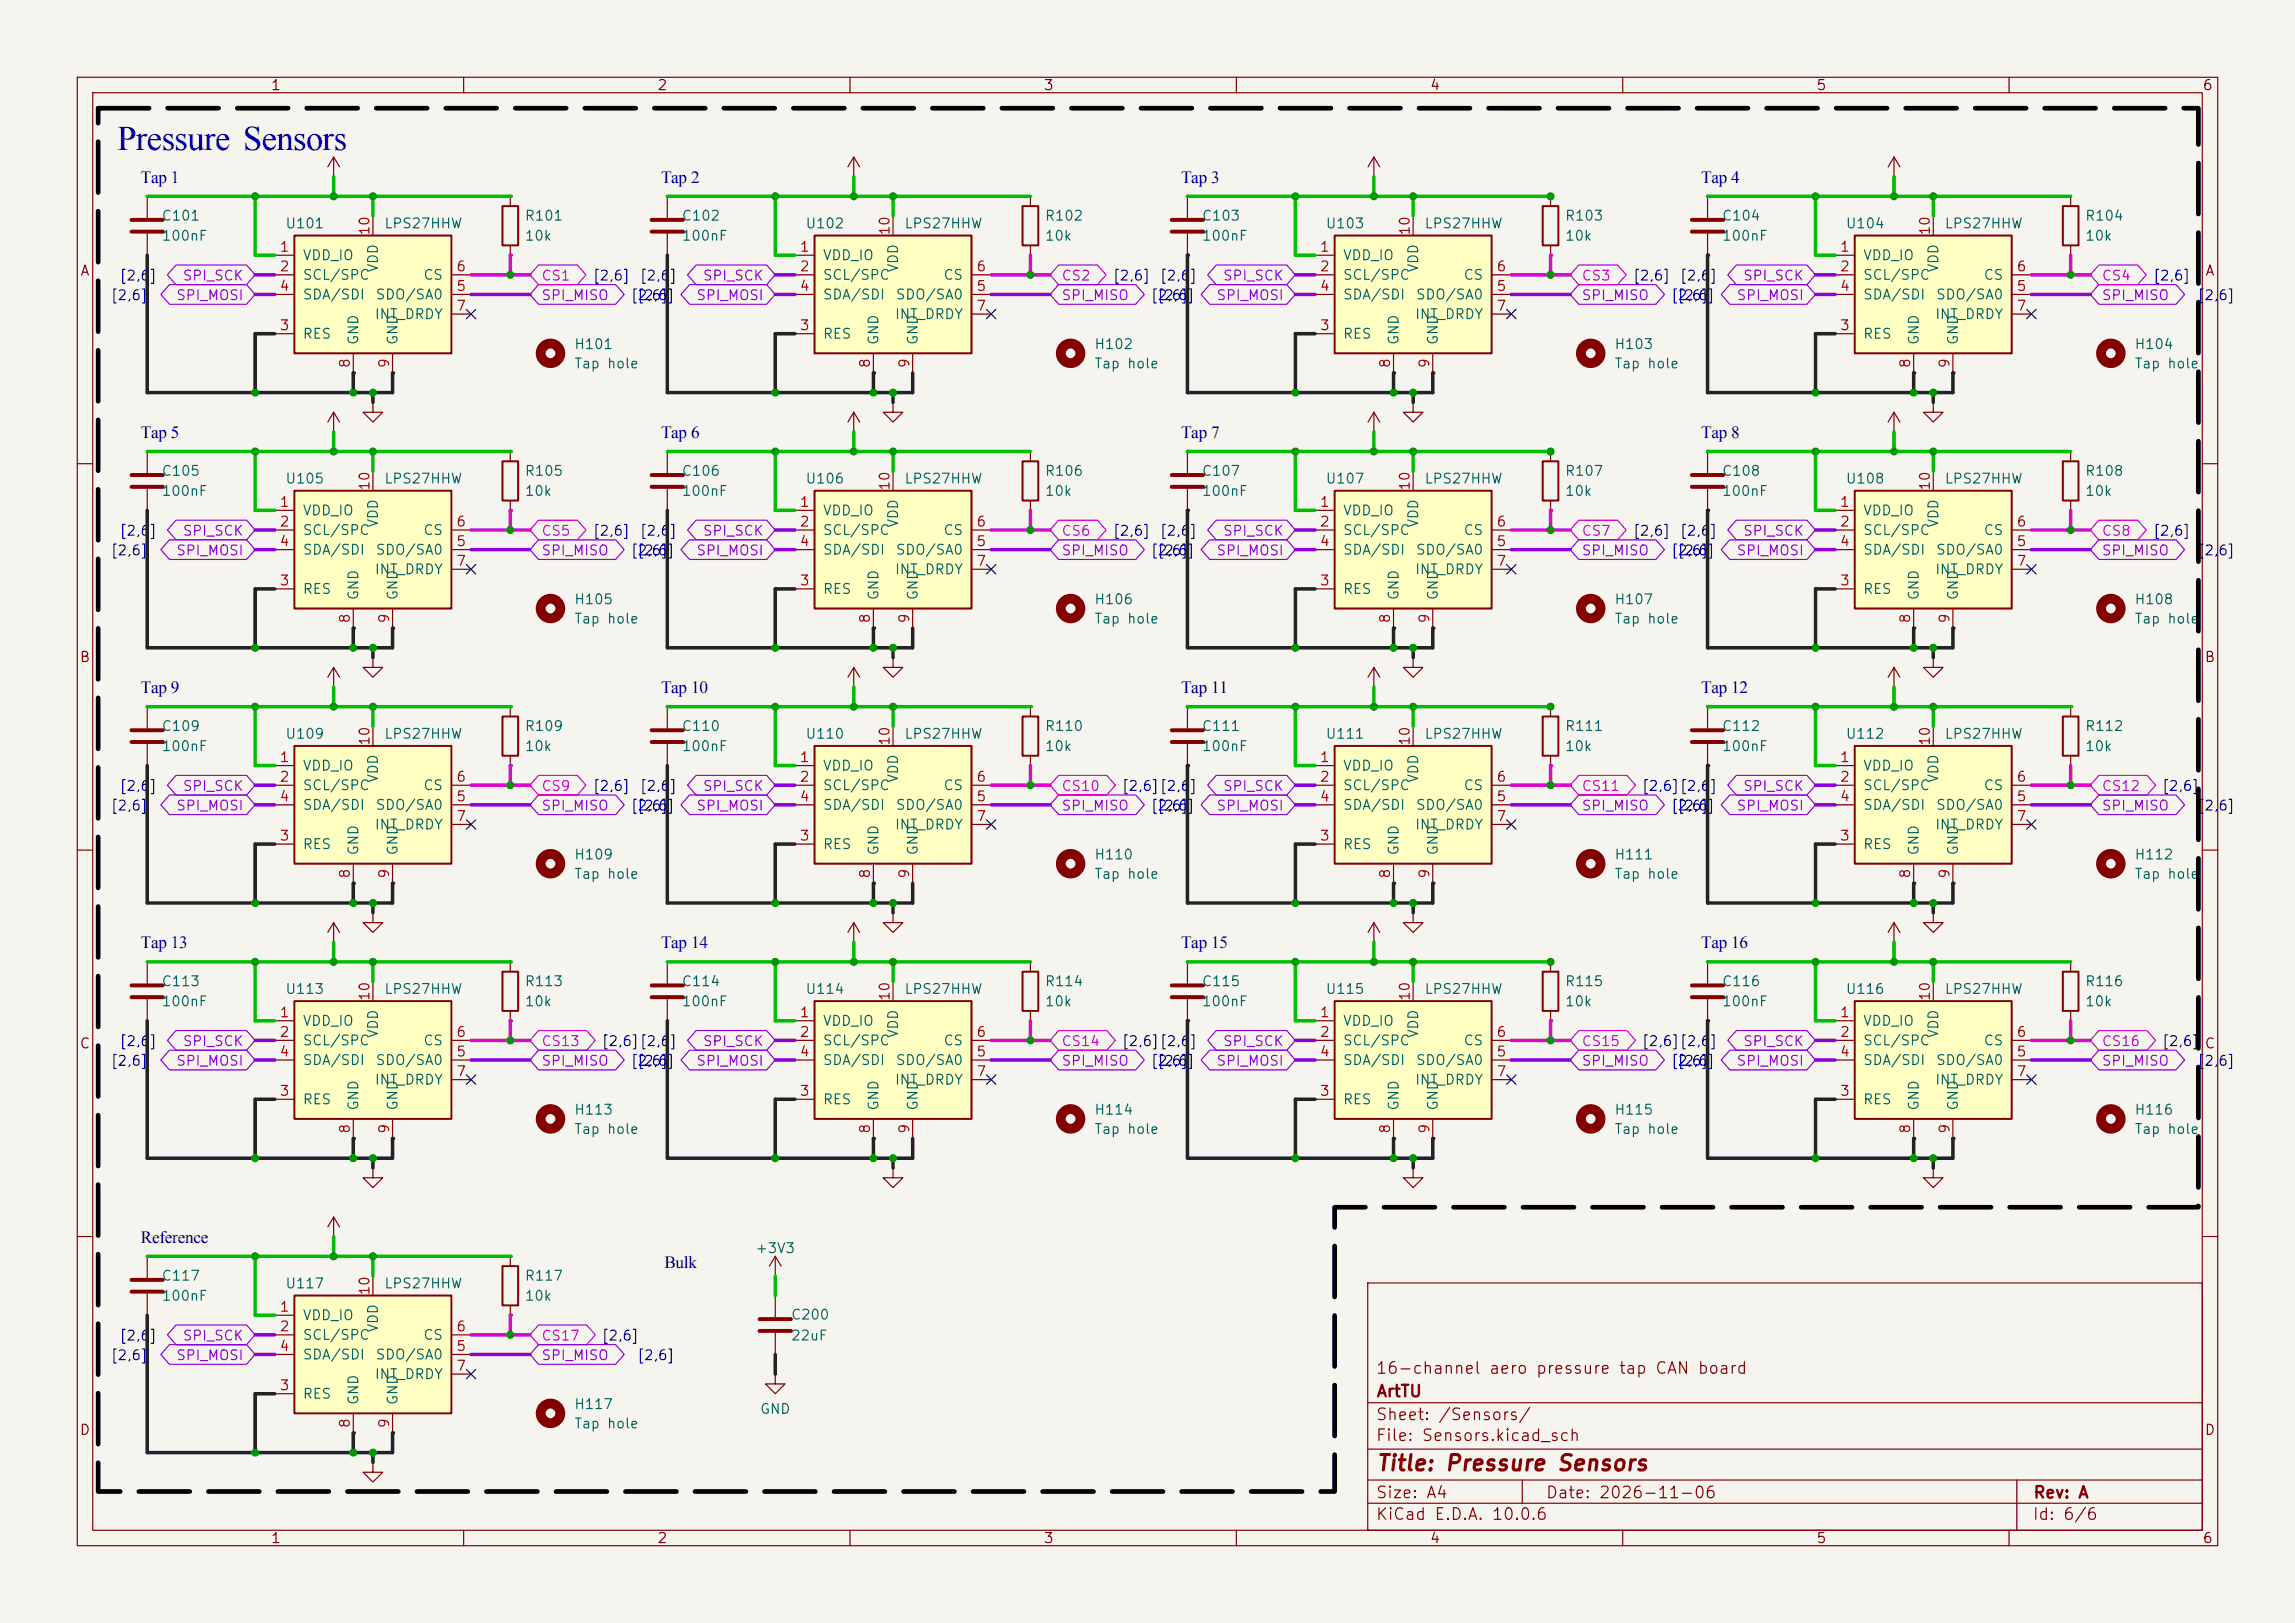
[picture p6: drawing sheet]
<svg xmlns="http://www.w3.org/2000/svg" width="297mm" height="210mm" viewBox="0 0 297 210" stroke-linecap="round" stroke-linejoin="round" font-family="sans-serif">
<defs><g id="words">
<text font-size="4.5" fill="#0000c2" x="15.2" y="19.4">Pressure Sensors</text>
<g font-size="2.2" fill="#0000a0">
<text x="18.2" y="23.6">Tap 1</text>
<text x="85.5" y="23.6">Tap 2</text>
<text x="152.9" y="23.6">Tap 3</text>
<text x="220.2" y="23.6">Tap 4</text>
<text x="18.2" y="56.6">Tap 5</text>
<text x="85.5" y="56.6">Tap 6</text>
<text x="152.9" y="56.6">Tap 7</text>
<text x="220.2" y="56.6">Tap 8</text>
<text x="18.2" y="89.7">Tap 9</text>
<text x="85.5" y="89.7">Tap 10</text>
<text x="152.9" y="89.7">Tap 11</text>
<text x="220.2" y="89.7">Tap 12</text>
<text x="18.2" y="122.7">Tap 13</text>
<text x="85.5" y="122.7">Tap 14</text>
<text x="152.9" y="122.7">Tap 15</text>
<text x="220.2" y="122.7">Tap 16</text>
<text x="18.2" y="160.8">Reference</text>
<text x="86" y="164.1">Bulk</text>
</g>
<text font-size="2" fill="#840000" x="178" y="190.8">Title: Pressure Sensors</text>
<g font-size="1.5" fill="#840000">
<text x="178" y="178.1">16-channel aero pressure tap CAN board</text>
<text x="178" y="184.1">Sheet: /Sensors/</text>
<text x="178" y="181.1">ArtTU</text>
<text x="178" y="186.8">File: Sensors.kicad_sch</text>
<text x="178" y="197">KiCad E.D.A. 10.0.6</text>
<text x="178" y="194.2">Size: A4</text>
<text x="200" y="194.2">Date: 2026-11-06</text>
<text x="263" y="197">Id: 6/6</text>
<text x="263" y="194.2">Rev: A</text>
</g>
<g font-size="1.3" fill="#840000">
<text x="35" y="12">1</text>
<text x="85" y="12">2</text>
<text x="135" y="12">3</text>
<text x="185" y="12">4</text>
<text x="235" y="12">5</text>
<text x="285" y="12">6</text>
<text x="10.3" y="36">A</text>
<text x="285.3" y="36">A</text>
<text x="10.2" y="86">B</text>
<text x="285.2" y="86">B</text>
<text x="10.2" y="136">C</text>
<text x="285.2" y="136">C</text>
<text x="10.2" y="186">D</text>
<text x="285.2" y="186">D</text>
<text x="35" y="200">1</text>
<text x="85" y="200">2</text>
<text x="135" y="200">3</text>
<text x="185" y="200">4</text>
<text x="235" y="200">5</text>
<text x="285" y="200">6</text>
</g>
<g font-size="1.3" fill="#006464">
<text x="20.8" y="28.9">C101</text>
<text x="36.8" y="29.9">U101</text>
<text x="49.6" y="29.9">LPS27HHW</text>
<text x="67.8" y="28.9">R101</text>
<text x="88.1" y="28.9">C102</text>
<text x="104.2" y="29.9">U102</text>
<text x="117" y="29.9">LPS27HHW</text>
<text x="135.1" y="28.9">R102</text>
<text x="155.5" y="28.9">C103</text>
<text x="171.5" y="29.9">U103</text>
<text x="184.3" y="29.9">LPS27HHW</text>
<text x="202.4" y="28.9">R103</text>
<text x="222.8" y="28.9">C104</text>
<text x="238.8" y="29.9">U104</text>
<text x="251.6" y="29.9">LPS27HHW</text>
<text x="269.8" y="28.9">R104</text>
<text x="20.8" y="31.5">100nF</text>
<text x="39.1" y="34">VDD_IO</text>
<text x="49.2" y="35.4" transform="rotate(-90 49.2 35.4)">VDD</text>
<text x="67.8" y="31.5">10k</text>
<text x="88.1" y="31.5">100nF</text>
<text x="106.4" y="34">VDD_IO</text>
<text x="116.5" y="35.4" transform="rotate(-90 116.5 35.4)">VDD</text>
<text x="135.1" y="31.5">10k</text>
<text x="155.5" y="31.5">100nF</text>
<text x="173.7" y="34">VDD_IO</text>
<text x="183.8" y="35.4" transform="rotate(-90 183.8 35.4)">VDD</text>
<text x="202.4" y="31.5">10k</text>
<text x="222.8" y="31.5">100nF</text>
<text x="241" y="34">VDD_IO</text>
<text x="251.2" y="35.4" transform="rotate(-90 251.2 35.4)">VDD</text>
<text x="269.8" y="31.5">10k</text>
<text x="39.1" y="36.5">SCL/SPC</text>
<text x="39.1" y="39.1">SDA/SDI</text>
<text x="48.4" y="41.6">INT_DRDY</text>
<text x="48.5" y="39.1">SDO/SA0</text>
<text x="54.7" y="36.5">CS</text>
<text x="106.4" y="36.5">SCL/SPC</text>
<text x="106.4" y="39.1">SDA/SDI</text>
<text x="115.7" y="41.6">INT_DRDY</text>
<text x="115.8" y="39.1">SDO/SA0</text>
<text x="122" y="36.5">CS</text>
<text x="173.7" y="36.5">SCL/SPC</text>
<text x="173.7" y="39.1">SDA/SDI</text>
<text x="183" y="41.6">INT_DRDY</text>
<text x="183.1" y="39.1">SDO/SA0</text>
<text x="189.3" y="36.5">CS</text>
<text x="241" y="36.5">SCL/SPC</text>
<text x="241" y="39.1">SDA/SDI</text>
<text x="250.3" y="41.6">INT_DRDY</text>
<text x="250.5" y="39.1">SDO/SA0</text>
<text x="256.6" y="36.5">CS</text>
<text x="39.1" y="44.1">RES</text>
<text x="46.7" y="44.7" transform="rotate(-90 46.7 44.7)">GND</text>
<text x="51.8" y="44.7" transform="rotate(-90 51.8 44.7)">GND</text>
<text x="74.2" y="45.5">H101</text>
<text x="74.2" y="48">Tap hole</text>
<text x="106.4" y="44.1">RES</text>
<text x="114" y="44.7" transform="rotate(-90 114 44.7)">GND</text>
<text x="119.1" y="44.7" transform="rotate(-90 119.1 44.7)">GND</text>
<text x="141.5" y="45.5">H102</text>
<text x="141.5" y="48">Tap hole</text>
<text x="173.7" y="44.1">RES</text>
<text x="181.3" y="44.7" transform="rotate(-90 181.3 44.7)">GND</text>
<text x="186.4" y="44.7" transform="rotate(-90 186.4 44.7)">GND</text>
<text x="208.8" y="45.5">H103</text>
<text x="208.8" y="48">Tap hole</text>
<text x="241" y="44.1">RES</text>
<text x="248.6" y="44.7" transform="rotate(-90 248.6 44.7)">GND</text>
<text x="253.7" y="44.7" transform="rotate(-90 253.7 44.7)">GND</text>
<text x="276.2" y="45.5">H104</text>
<text x="276.2" y="48">Tap hole</text>
<text x="20.8" y="61.9">C105</text>
<text x="20.8" y="64.5">100nF</text>
<text x="36.8" y="62.9">U105</text>
<text x="49.6" y="62.9">LPS27HHW</text>
<text x="67.8" y="61.9">R105</text>
<text x="67.8" y="64.5">10k</text>
<text x="88.1" y="61.9">C106</text>
<text x="88.1" y="64.5">100nF</text>
<text x="104.2" y="62.9">U106</text>
<text x="117" y="62.9">LPS27HHW</text>
<text x="135.1" y="61.9">R106</text>
<text x="135.1" y="64.5">10k</text>
<text x="155.5" y="61.9">C107</text>
<text x="155.5" y="64.5">100nF</text>
<text x="171.5" y="62.9">U107</text>
<text x="184.3" y="62.9">LPS27HHW</text>
<text x="202.4" y="61.9">R107</text>
<text x="202.4" y="64.5">10k</text>
<text x="222.8" y="61.9">C108</text>
<text x="222.8" y="64.5">100nF</text>
<text x="238.8" y="62.9">U108</text>
<text x="251.6" y="62.9">LPS27HHW</text>
<text x="269.8" y="61.9">R108</text>
<text x="269.8" y="64.5">10k</text>
<text x="39.1" y="67">VDD_IO</text>
<text x="39.1" y="69.5">SCL/SPC</text>
<text x="49.2" y="68.4" transform="rotate(-90 49.2 68.4)">VDD</text>
<text x="54.7" y="69.5">CS</text>
<text x="106.4" y="67">VDD_IO</text>
<text x="106.4" y="69.5">SCL/SPC</text>
<text x="116.5" y="68.4" transform="rotate(-90 116.5 68.4)">VDD</text>
<text x="122" y="69.5">CS</text>
<text x="173.7" y="67">VDD_IO</text>
<text x="173.7" y="69.5">SCL/SPC</text>
<text x="183.8" y="68.4" transform="rotate(-90 183.8 68.4)">VDD</text>
<text x="189.3" y="69.5">CS</text>
<text x="241" y="67">VDD_IO</text>
<text x="241" y="69.5">SCL/SPC</text>
<text x="251.2" y="68.4" transform="rotate(-90 251.2 68.4)">VDD</text>
<text x="256.6" y="69.5">CS</text>
<text x="39.1" y="77.2">RES</text>
<text x="39.1" y="72.1">SDA/SDI</text>
<text x="46.7" y="77.8" transform="rotate(-90 46.7 77.8)">GND</text>
<text x="48.4" y="74.6">INT_DRDY</text>
<text x="48.5" y="72.1">SDO/SA0</text>
<text x="51.8" y="77.8" transform="rotate(-90 51.8 77.8)">GND</text>
<text x="106.4" y="77.2">RES</text>
<text x="106.4" y="72.1">SDA/SDI</text>
<text x="114" y="77.8" transform="rotate(-90 114 77.8)">GND</text>
<text x="115.7" y="74.6">INT_DRDY</text>
<text x="115.8" y="72.1">SDO/SA0</text>
<text x="119.1" y="77.8" transform="rotate(-90 119.1 77.8)">GND</text>
<text x="173.7" y="77.2">RES</text>
<text x="173.7" y="72.1">SDA/SDI</text>
<text x="181.3" y="77.8" transform="rotate(-90 181.3 77.8)">GND</text>
<text x="183" y="74.6">INT_DRDY</text>
<text x="183.1" y="72.1">SDO/SA0</text>
<text x="186.4" y="77.8" transform="rotate(-90 186.4 77.8)">GND</text>
<text x="241" y="77.2">RES</text>
<text x="241" y="72.1">SDA/SDI</text>
<text x="248.6" y="77.8" transform="rotate(-90 248.6 77.8)">GND</text>
<text x="250.3" y="74.6">INT_DRDY</text>
<text x="250.5" y="72.1">SDO/SA0</text>
<text x="253.7" y="77.8" transform="rotate(-90 253.7 77.8)">GND</text>
<text x="74.2" y="78.5">H105</text>
<text x="74.2" y="81">Tap hole</text>
<text x="141.5" y="78.5">H106</text>
<text x="141.5" y="81">Tap hole</text>
<text x="208.8" y="78.5">H107</text>
<text x="208.8" y="81">Tap hole</text>
<text x="276.2" y="78.5">H108</text>
<text x="276.2" y="81">Tap hole</text>
<text x="20.8" y="94.9">C109</text>
<text x="36.8" y="95.9">U109</text>
<text x="49.6" y="95.9">LPS27HHW</text>
<text x="67.8" y="94.9">R109</text>
<text x="88.1" y="94.9">C110</text>
<text x="104.2" y="95.9">U110</text>
<text x="117" y="95.9">LPS27HHW</text>
<text x="135.1" y="94.9">R110</text>
<text x="155.5" y="94.9">C111</text>
<text x="171.5" y="95.9">U111</text>
<text x="184.3" y="95.9">LPS27HHW</text>
<text x="202.4" y="94.9">R111</text>
<text x="222.8" y="94.9">C112</text>
<text x="238.8" y="95.9">U112</text>
<text x="251.6" y="95.9">LPS27HHW</text>
<text x="269.8" y="94.9">R112</text>
<text x="20.8" y="97.5">100nF</text>
<text x="39.1" y="100">VDD_IO</text>
<text x="49.2" y="101.4" transform="rotate(-90 49.2 101.4)">VDD</text>
<text x="67.8" y="97.5">10k</text>
<text x="88.1" y="97.5">100nF</text>
<text x="106.4" y="100">VDD_IO</text>
<text x="116.5" y="101.4" transform="rotate(-90 116.5 101.4)">VDD</text>
<text x="135.1" y="97.5">10k</text>
<text x="155.5" y="97.5">100nF</text>
<text x="173.7" y="100">VDD_IO</text>
<text x="183.8" y="101.4" transform="rotate(-90 183.8 101.4)">VDD</text>
<text x="202.4" y="97.5">10k</text>
<text x="222.8" y="97.5">100nF</text>
<text x="241" y="100">VDD_IO</text>
<text x="251.2" y="101.4" transform="rotate(-90 251.2 101.4)">VDD</text>
<text x="269.8" y="97.5">10k</text>
<text x="39.1" y="102.6">SCL/SPC</text>
<text x="39.1" y="105.1">SDA/SDI</text>
<text x="48.4" y="107.6">INT_DRDY</text>
<text x="48.5" y="105.1">SDO/SA0</text>
<text x="54.7" y="102.6">CS</text>
<text x="106.4" y="102.6">SCL/SPC</text>
<text x="106.4" y="105.1">SDA/SDI</text>
<text x="115.7" y="107.6">INT_DRDY</text>
<text x="115.8" y="105.1">SDO/SA0</text>
<text x="122" y="102.6">CS</text>
<text x="173.7" y="102.6">SCL/SPC</text>
<text x="173.7" y="105.1">SDA/SDI</text>
<text x="183" y="107.6">INT_DRDY</text>
<text x="183.1" y="105.1">SDO/SA0</text>
<text x="189.3" y="102.6">CS</text>
<text x="241" y="102.6">SCL/SPC</text>
<text x="241" y="105.1">SDA/SDI</text>
<text x="250.3" y="107.6">INT_DRDY</text>
<text x="250.5" y="105.1">SDO/SA0</text>
<text x="256.6" y="102.6">CS</text>
<text x="39.1" y="110.2">RES</text>
<text x="46.7" y="110.8" transform="rotate(-90 46.7 110.8)">GND</text>
<text x="51.8" y="110.8" transform="rotate(-90 51.8 110.8)">GND</text>
<text x="74.2" y="111.5">H109</text>
<text x="106.4" y="110.2">RES</text>
<text x="114" y="110.8" transform="rotate(-90 114 110.8)">GND</text>
<text x="119.1" y="110.8" transform="rotate(-90 119.1 110.8)">GND</text>
<text x="141.5" y="111.5">H110</text>
<text x="173.7" y="110.2">RES</text>
<text x="181.3" y="110.8" transform="rotate(-90 181.3 110.8)">GND</text>
<text x="186.4" y="110.8" transform="rotate(-90 186.4 110.8)">GND</text>
<text x="208.8" y="111.5">H111</text>
<text x="241" y="110.2">RES</text>
<text x="248.6" y="110.8" transform="rotate(-90 248.6 110.8)">GND</text>
<text x="253.7" y="110.8" transform="rotate(-90 253.7 110.8)">GND</text>
<text x="276.2" y="111.5">H112</text>
<text x="74.2" y="114">Tap hole</text>
<text x="141.5" y="114">Tap hole</text>
<text x="208.8" y="114">Tap hole</text>
<text x="276.2" y="114">Tap hole</text>
<text x="20.8" y="127.9">C113</text>
<text x="20.8" y="130.5">100nF</text>
<text x="36.8" y="128.9">U113</text>
<text x="49.6" y="128.9">LPS27HHW</text>
<text x="67.8" y="127.9">R113</text>
<text x="67.8" y="130.5">10k</text>
<text x="88.1" y="127.9">C114</text>
<text x="88.1" y="130.5">100nF</text>
<text x="104.2" y="128.9">U114</text>
<text x="117" y="128.9">LPS27HHW</text>
<text x="135.1" y="127.9">R114</text>
<text x="135.1" y="130.5">10k</text>
<text x="155.5" y="127.9">C115</text>
<text x="155.5" y="130.5">100nF</text>
<text x="171.5" y="128.9">U115</text>
<text x="184.3" y="128.9">LPS27HHW</text>
<text x="202.4" y="127.9">R115</text>
<text x="202.4" y="130.5">10k</text>
<text x="222.8" y="127.9">C116</text>
<text x="222.8" y="130.5">100nF</text>
<text x="238.8" y="128.9">U116</text>
<text x="251.6" y="128.9">LPS27HHW</text>
<text x="269.8" y="127.9">R116</text>
<text x="269.8" y="130.5">10k</text>
<text x="39.1" y="133">VDD_IO</text>
<text x="39.1" y="135.6">SCL/SPC</text>
<text x="49.2" y="134.4" transform="rotate(-90 49.2 134.4)">VDD</text>
<text x="54.7" y="135.6">CS</text>
<text x="106.4" y="133">VDD_IO</text>
<text x="106.4" y="135.6">SCL/SPC</text>
<text x="116.5" y="134.4" transform="rotate(-90 116.5 134.4)">VDD</text>
<text x="122" y="135.6">CS</text>
<text x="173.7" y="133">VDD_IO</text>
<text x="173.7" y="135.6">SCL/SPC</text>
<text x="183.8" y="134.4" transform="rotate(-90 183.8 134.4)">VDD</text>
<text x="189.3" y="135.6">CS</text>
<text x="241" y="133">VDD_IO</text>
<text x="241" y="135.6">SCL/SPC</text>
<text x="251.2" y="134.4" transform="rotate(-90 251.2 134.4)">VDD</text>
<text x="256.6" y="135.6">CS</text>
<text x="39.1" y="143.2">RES</text>
<text x="39.1" y="138.1">SDA/SDI</text>
<text x="46.7" y="143.8" transform="rotate(-90 46.7 143.8)">GND</text>
<text x="48.4" y="140.7">INT_DRDY</text>
<text x="48.5" y="138.1">SDO/SA0</text>
<text x="51.8" y="143.8" transform="rotate(-90 51.8 143.8)">GND</text>
<text x="106.4" y="143.2">RES</text>
<text x="106.4" y="138.1">SDA/SDI</text>
<text x="114" y="143.8" transform="rotate(-90 114 143.8)">GND</text>
<text x="115.7" y="140.7">INT_DRDY</text>
<text x="115.8" y="138.1">SDO/SA0</text>
<text x="119.1" y="143.8" transform="rotate(-90 119.1 143.8)">GND</text>
<text x="173.7" y="143.2">RES</text>
<text x="173.7" y="138.1">SDA/SDI</text>
<text x="181.3" y="143.8" transform="rotate(-90 181.3 143.8)">GND</text>
<text x="183" y="140.7">INT_DRDY</text>
<text x="183.1" y="138.1">SDO/SA0</text>
<text x="186.4" y="143.8" transform="rotate(-90 186.4 143.8)">GND</text>
<text x="241" y="143.2">RES</text>
<text x="241" y="138.1">SDA/SDI</text>
<text x="248.6" y="143.8" transform="rotate(-90 248.6 143.8)">GND</text>
<text x="250.3" y="140.7">INT_DRDY</text>
<text x="250.5" y="138.1">SDO/SA0</text>
<text x="253.7" y="143.8" transform="rotate(-90 253.7 143.8)">GND</text>
<text x="74.2" y="144.5">H113</text>
<text x="74.2" y="147">Tap hole</text>
<text x="141.5" y="144.5">H114</text>
<text x="141.5" y="147">Tap hole</text>
<text x="208.8" y="144.5">H115</text>
<text x="208.8" y="147">Tap hole</text>
<text x="276.2" y="144.5">H116</text>
<text x="276.2" y="147">Tap hole</text>
<text x="20.8" y="166">C117</text>
<text x="36.8" y="167">U117</text>
<text x="49.6" y="167">LPS27HHW</text>
<text x="67.8" y="166">R117</text>
<text x="97.7" y="162.5">+3V3</text>
<text x="20.8" y="168.6">100nF</text>
<text x="39.1" y="171.1">VDD_IO</text>
<text x="39.1" y="173.7">SCL/SPC</text>
<text x="49.2" y="172.5" transform="rotate(-90 49.2 172.5)">VDD</text>
<text x="54.7" y="173.7">CS</text>
<text x="67.8" y="168.6">10k</text>
<text x="102.3" y="171.1">C200</text>
<text x="102.3" y="173.8">22uF</text>
<text x="39.1" y="176.2">SDA/SDI</text>
<text x="48.4" y="178.8">INT_DRDY</text>
<text x="48.5" y="176.2">SDO/SA0</text>
<text x="39.1" y="181.3">RES</text>
<text x="46.7" y="181.9" transform="rotate(-90 46.7 181.9)">GND</text>
<text x="51.8" y="181.9" transform="rotate(-90 51.8 181.9)">GND</text>
<text x="74.2" y="182.6">H117</text>
<text x="74.2" y="185.1">Tap hole</text>
<text x="98.3" y="183.3">GND</text>
</g>
<g font-size="1.3" fill="#a90000">
<text x="36.1" y="32.9">1</text>
<text x="36.1" y="35.4">2</text>
<text x="48.1" y="30.5" transform="rotate(-90 48.1 30.5)">10</text>
<text x="59" y="35.4">6</text>
<text x="103.4" y="32.9">1</text>
<text x="103.4" y="35.4">2</text>
<text x="115.4" y="30.5" transform="rotate(-90 115.4 30.5)">10</text>
<text x="126.3" y="35.4">6</text>
<text x="170.7" y="32.9">1</text>
<text x="170.7" y="35.4">2</text>
<text x="182.7" y="30.5" transform="rotate(-90 182.7 30.5)">10</text>
<text x="193.6" y="35.4">6</text>
<text x="238" y="32.9">1</text>
<text x="238" y="35.4">2</text>
<text x="250.1" y="30.5" transform="rotate(-90 250.1 30.5)">10</text>
<text x="260.9" y="35.4">6</text>
<text x="36.1" y="38">4</text>
<text x="59" y="38">5</text>
<text x="59" y="40.5">7</text>
<text x="103.4" y="38">4</text>
<text x="126.3" y="38">5</text>
<text x="126.3" y="40.5">7</text>
<text x="170.7" y="38">4</text>
<text x="193.6" y="38">5</text>
<text x="193.6" y="40.5">7</text>
<text x="238" y="38">4</text>
<text x="260.9" y="38">5</text>
<text x="260.9" y="40.5">7</text>
<text x="36.1" y="43">3</text>
<text x="45.6" y="47.7" transform="rotate(-90 45.6 47.7)">8</text>
<text x="50.7" y="47.7" transform="rotate(-90 50.7 47.7)">9</text>
<text x="103.4" y="43">3</text>
<text x="112.9" y="47.7" transform="rotate(-90 112.9 47.7)">8</text>
<text x="118" y="47.7" transform="rotate(-90 118 47.7)">9</text>
<text x="170.7" y="43">3</text>
<text x="180.2" y="47.7" transform="rotate(-90 180.2 47.7)">8</text>
<text x="185.3" y="47.7" transform="rotate(-90 185.3 47.7)">9</text>
<text x="238" y="43">3</text>
<text x="247.5" y="47.7" transform="rotate(-90 247.5 47.7)">8</text>
<text x="252.6" y="47.7" transform="rotate(-90 252.6 47.7)">9</text>
<text x="36.1" y="65.9">1</text>
<text x="48.1" y="63.6" transform="rotate(-90 48.1 63.6)">10</text>
<text x="103.4" y="65.9">1</text>
<text x="115.4" y="63.6" transform="rotate(-90 115.4 63.6)">10</text>
<text x="170.7" y="65.9">1</text>
<text x="182.7" y="63.6" transform="rotate(-90 182.7 63.6)">10</text>
<text x="238" y="65.9">1</text>
<text x="250.1" y="63.6" transform="rotate(-90 250.1 63.6)">10</text>
<text x="36.1" y="68.4">2</text>
<text x="36.1" y="71">4</text>
<text x="59" y="71">5</text>
<text x="59" y="68.4">6</text>
<text x="103.4" y="68.4">2</text>
<text x="103.4" y="71">4</text>
<text x="126.3" y="71">5</text>
<text x="126.3" y="68.4">6</text>
<text x="170.7" y="68.4">2</text>
<text x="170.7" y="71">4</text>
<text x="193.6" y="71">5</text>
<text x="193.6" y="68.4">6</text>
<text x="238" y="68.4">2</text>
<text x="238" y="71">4</text>
<text x="260.9" y="71">5</text>
<text x="260.9" y="68.4">6</text>
<text x="36.1" y="76.1">3</text>
<text x="59" y="73.5">7</text>
<text x="103.4" y="76.1">3</text>
<text x="126.3" y="73.5">7</text>
<text x="170.7" y="76.1">3</text>
<text x="193.6" y="73.5">7</text>
<text x="238" y="76.1">3</text>
<text x="260.9" y="73.5">7</text>
<text x="45.6" y="80.7" transform="rotate(-90 45.6 80.7)">8</text>
<text x="50.7" y="80.7" transform="rotate(-90 50.7 80.7)">9</text>
<text x="112.9" y="80.7" transform="rotate(-90 112.9 80.7)">8</text>
<text x="118" y="80.7" transform="rotate(-90 118 80.7)">9</text>
<text x="180.2" y="80.7" transform="rotate(-90 180.2 80.7)">8</text>
<text x="185.3" y="80.7" transform="rotate(-90 185.3 80.7)">9</text>
<text x="247.5" y="80.7" transform="rotate(-90 247.5 80.7)">8</text>
<text x="252.6" y="80.7" transform="rotate(-90 252.6 80.7)">9</text>
<text x="36.1" y="98.9">1</text>
<text x="36.1" y="101.5">2</text>
<text x="48.1" y="96.6" transform="rotate(-90 48.1 96.6)">10</text>
<text x="59" y="101.5">6</text>
<text x="103.4" y="98.9">1</text>
<text x="103.4" y="101.5">2</text>
<text x="115.4" y="96.6" transform="rotate(-90 115.4 96.6)">10</text>
<text x="126.3" y="101.5">6</text>
<text x="170.7" y="98.9">1</text>
<text x="170.7" y="101.5">2</text>
<text x="182.7" y="96.6" transform="rotate(-90 182.7 96.6)">10</text>
<text x="193.6" y="101.5">6</text>
<text x="238" y="98.9">1</text>
<text x="238" y="101.5">2</text>
<text x="250.1" y="96.6" transform="rotate(-90 250.1 96.6)">10</text>
<text x="260.9" y="101.5">6</text>
<text x="36.1" y="104">4</text>
<text x="59" y="104">5</text>
<text x="59" y="106.5">7</text>
<text x="103.4" y="104">4</text>
<text x="126.3" y="104">5</text>
<text x="126.3" y="106.5">7</text>
<text x="170.7" y="104">4</text>
<text x="193.6" y="104">5</text>
<text x="193.6" y="106.5">7</text>
<text x="238" y="104">4</text>
<text x="260.9" y="104">5</text>
<text x="260.9" y="106.5">7</text>
<text x="36.1" y="109.1">3</text>
<text x="45.6" y="113.8" transform="rotate(-90 45.6 113.8)">8</text>
<text x="50.7" y="113.8" transform="rotate(-90 50.7 113.8)">9</text>
<text x="103.4" y="109.1">3</text>
<text x="112.9" y="113.8" transform="rotate(-90 112.9 113.8)">8</text>
<text x="118" y="113.8" transform="rotate(-90 118 113.8)">9</text>
<text x="170.7" y="109.1">3</text>
<text x="180.2" y="113.8" transform="rotate(-90 180.2 113.8)">8</text>
<text x="185.3" y="113.8" transform="rotate(-90 185.3 113.8)">9</text>
<text x="238" y="109.1">3</text>
<text x="247.5" y="113.8" transform="rotate(-90 247.5 113.8)">8</text>
<text x="252.6" y="113.8" transform="rotate(-90 252.6 113.8)">9</text>
<text x="36.1" y="131.9">1</text>
<text x="48.1" y="129.6" transform="rotate(-90 48.1 129.6)">10</text>
<text x="103.4" y="131.9">1</text>
<text x="115.4" y="129.6" transform="rotate(-90 115.4 129.6)">10</text>
<text x="170.7" y="131.9">1</text>
<text x="182.7" y="129.6" transform="rotate(-90 182.7 129.6)">10</text>
<text x="238" y="131.9">1</text>
<text x="250.1" y="129.6" transform="rotate(-90 250.1 129.6)">10</text>
<text x="36.1" y="134.5">2</text>
<text x="36.1" y="137">4</text>
<text x="59" y="137">5</text>
<text x="59" y="134.5">6</text>
<text x="103.4" y="134.5">2</text>
<text x="103.4" y="137">4</text>
<text x="126.3" y="137">5</text>
<text x="126.3" y="134.5">6</text>
<text x="170.7" y="134.5">2</text>
<text x="170.7" y="137">4</text>
<text x="193.6" y="137">5</text>
<text x="193.6" y="134.5">6</text>
<text x="238" y="134.5">2</text>
<text x="238" y="137">4</text>
<text x="260.9" y="137">5</text>
<text x="260.9" y="134.5">6</text>
<text x="36.1" y="142.1">3</text>
<text x="59" y="139.6">7</text>
<text x="103.4" y="142.1">3</text>
<text x="126.3" y="139.6">7</text>
<text x="170.7" y="142.1">3</text>
<text x="193.6" y="139.6">7</text>
<text x="238" y="142.1">3</text>
<text x="260.9" y="139.6">7</text>
<text x="45.6" y="146.8" transform="rotate(-90 45.6 146.8)">8</text>
<text x="50.7" y="146.8" transform="rotate(-90 50.7 146.8)">9</text>
<text x="112.9" y="146.8" transform="rotate(-90 112.9 146.8)">8</text>
<text x="118" y="146.8" transform="rotate(-90 118 146.8)">9</text>
<text x="180.2" y="146.8" transform="rotate(-90 180.2 146.8)">8</text>
<text x="185.3" y="146.8" transform="rotate(-90 185.3 146.8)">9</text>
<text x="247.5" y="146.8" transform="rotate(-90 247.5 146.8)">8</text>
<text x="252.6" y="146.8" transform="rotate(-90 252.6 146.8)">9</text>
<text x="48.1" y="167.7" transform="rotate(-90 48.1 167.7)">10</text>
<text x="36.1" y="170">1</text>
<text x="36.1" y="172.6">2</text>
<text x="59" y="172.6">6</text>
<text x="36.1" y="175.1">4</text>
<text x="59" y="175.1">5</text>
<text x="59" y="177.7">7</text>
<text x="36.1" y="180.2">3</text>
<text x="45.6" y="184.9" transform="rotate(-90 45.6 184.9)">8</text>
<text x="50.7" y="184.9" transform="rotate(-90 50.7 184.9)">9</text>
</g>
<g font-size="1.3" fill="#00a">
<text x="14.2" y="39.2">[2,6]</text>
<text x="15.4" y="36.6">[2,6]</text>
<text x="76.6" y="36.6">[2,6]</text>
<text x="81.6" y="39.2">[2,6]</text>
<text x="82.4" y="39.2">[2,6]</text>
<text x="82.7" y="36.6">[2,6]</text>
<text x="143.9" y="36.6">[2,6]</text>
<text x="148.9" y="39.2">[2,6]</text>
<text x="149.7" y="39.2">[2,6]</text>
<text x="150" y="36.6">[2,6]</text>
<text x="211.3" y="36.6">[2,6]</text>
<text x="216.2" y="39.2">[2,6]</text>
<text x="217" y="39.2">[2,6]</text>
<text x="217.3" y="36.6">[2,6]</text>
<text x="278.6" y="36.6">[2,6]</text>
<text x="284.3" y="39.2">[2,6]</text>
<text x="15.4" y="69.6">[2,6]</text>
<text x="76.6" y="69.6">[2,6]</text>
<text x="82.7" y="69.6">[2,6]</text>
<text x="143.9" y="69.6">[2,6]</text>
<text x="150" y="69.6">[2,6]</text>
<text x="211.3" y="69.6">[2,6]</text>
<text x="217.3" y="69.6">[2,6]</text>
<text x="278.6" y="69.6">[2,6]</text>
<text x="14.2" y="72.2">[2,6]</text>
<text x="81.6" y="72.2">[2,6]</text>
<text x="82.4" y="72.2">[2,6]</text>
<text x="148.9" y="72.2">[2,6]</text>
<text x="149.7" y="72.2">[2,6]</text>
<text x="216.2" y="72.2">[2,6]</text>
<text x="217" y="72.2">[2,6]</text>
<text x="284.3" y="72.2">[2,6]</text>
<text x="14.2" y="105.2">[2,6]</text>
<text x="15.4" y="102.7">[2,6]</text>
<text x="76.6" y="102.7">[2,6]</text>
<text x="81.6" y="105.2">[2,6]</text>
<text x="82.4" y="105.2">[2,6]</text>
<text x="82.7" y="102.7">[2,6]</text>
<text x="145.1" y="102.7">[2,6][2,6]</text>
<text x="148.9" y="105.2">[2,6]</text>
<text x="149.7" y="105.2">[2,6]</text>
<text x="212.4" y="102.7">[2,6][2,6]</text>
<text x="216.2" y="105.2">[2,6]</text>
<text x="217" y="105.2">[2,6]</text>
<text x="279.7" y="102.7">[2,6]</text>
<text x="284.3" y="105.2">[2,6]</text>
<text x="15.4" y="135.7">[2,6]</text>
<text x="77.8" y="135.7">[2,6][2,6]</text>
<text x="145.1" y="135.7">[2,6][2,6]</text>
<text x="212.4" y="135.7">[2,6][2,6]</text>
<text x="279.7" y="135.7">[2,6]</text>
<text x="14.2" y="138.2">[2,6]</text>
<text x="81.6" y="138.2">[2,6]</text>
<text x="82.4" y="138.2">[2,6]</text>
<text x="148.9" y="138.2">[2,6]</text>
<text x="149.7" y="138.2">[2,6]</text>
<text x="216.2" y="138.2">[2,6]</text>
<text x="284.3" y="138.2">[2,6]</text>
<text x="15.4" y="173.8">[2,6]</text>
<text x="77.8" y="173.8">[2,6]</text>
<text x="14.2" y="176.3">[2,6]</text>
<text x="82.4" y="176.3">[2,6]</text>
</g>
<g font-size="1.3" fill="#8c00dc">
<text x="22.7" y="39.2">SPI_MOSI</text>
<text x="23.6" y="36.6">SPI_SCK</text>
<text x="70" y="39.2">SPI_MISO</text>
<text x="90" y="39.2">SPI_MOSI</text>
<text x="90.9" y="36.6">SPI_SCK</text>
<text x="137.3" y="39.2">SPI_MISO</text>
<text x="157.3" y="39.2">SPI_MOSI</text>
<text x="158.2" y="36.6">SPI_SCK</text>
<text x="204.6" y="39.2">SPI_MISO</text>
<text x="224.6" y="39.2">SPI_MOSI</text>
<text x="225.5" y="36.6">SPI_SCK</text>
<text x="271.9" y="39.2">SPI_MISO</text>
<text x="23.6" y="69.6">SPI_SCK</text>
<text x="90.9" y="69.6">SPI_SCK</text>
<text x="158.2" y="69.6">SPI_SCK</text>
<text x="225.5" y="69.6">SPI_SCK</text>
<text x="22.7" y="72.2">SPI_MOSI</text>
<text x="70" y="72.2">SPI_MISO</text>
<text x="90" y="72.2">SPI_MOSI</text>
<text x="137.3" y="72.2">SPI_MISO</text>
<text x="157.3" y="72.2">SPI_MOSI</text>
<text x="204.6" y="72.2">SPI_MISO</text>
<text x="224.6" y="72.2">SPI_MOSI</text>
<text x="271.9" y="72.2">SPI_MISO</text>
<text x="22.7" y="105.2">SPI_MOSI</text>
<text x="23.6" y="102.7">SPI_SCK</text>
<text x="70" y="105.2">SPI_MISO</text>
<text x="90" y="105.2">SPI_MOSI</text>
<text x="90.9" y="102.7">SPI_SCK</text>
<text x="137.3" y="105.2">SPI_MISO</text>
<text x="157.3" y="105.2">SPI_MOSI</text>
<text x="158.2" y="102.7">SPI_SCK</text>
<text x="204.6" y="105.2">SPI_MISO</text>
<text x="224.6" y="105.2">SPI_MOSI</text>
<text x="225.5" y="102.7">SPI_SCK</text>
<text x="271.9" y="105.2">SPI_MISO</text>
<text x="23.6" y="135.7">SPI_SCK</text>
<text x="90.9" y="135.7">SPI_SCK</text>
<text x="158.2" y="135.7">SPI_SCK</text>
<text x="225.5" y="135.7">SPI_SCK</text>
<text x="22.7" y="138.2">SPI_MOSI</text>
<text x="70" y="138.2">SPI_MISO</text>
<text x="90" y="138.2">SPI_MOSI</text>
<text x="137.3" y="138.2">SPI_MISO</text>
<text x="157.3" y="138.2">SPI_MOSI</text>
<text x="204.6" y="138.2">SPI_MISO</text>
<text x="224.6" y="138.2">SPI_MOSI</text>
<text x="271.9" y="138.2">SPI_MISO</text>
<text x="23.6" y="173.8">SPI_SCK</text>
<text x="22.7" y="176.3">SPI_MOSI</text>
<text x="70" y="176.3">SPI_MISO</text>
</g>
<g font-size="1.3" fill="#e100cd">
<text x="70" y="36.6">CS1</text>
<text x="137.3" y="36.6">CS2</text>
<text x="204.6" y="36.6">CS3</text>
<text x="271.9" y="36.6">CS4</text>
<text x="70" y="69.6">CS5</text>
<text x="137.3" y="69.6">CS6</text>
<text x="204.6" y="69.6">CS7</text>
<text x="271.9" y="69.6">CS8</text>
<text x="70" y="102.7">CS9</text>
<text x="137.3" y="102.7">CS10</text>
<text x="204.6" y="102.7">CS11</text>
<text x="271.9" y="102.7">CS12</text>
<text x="70" y="135.7">CS13</text>
<text x="137.3" y="135.7">CS14</text>
<text x="204.6" y="135.7">CS15</text>
<text x="271.9" y="135.7">CS16</text>
<text x="70" y="173.8">CS17</text>
</g>
</g></defs>
<path d="M0 0h297v210h-297z" fill="#f5f4ef" stroke="#f5f4ef" stroke-width=".13"/>
<g fill="none" stroke="#840000" stroke-width=".15">
<path d="M10 10h277v190h-277zM12 12h273v186h-273zM60 10v2M110 10v2M160 10v2M210 10v2M260 10v2M10 60h2M285 60h2M10 110h2M285 110h2M10 160h2"/>
<path d="M177 166h108v32h-108zM285 160h2M60 198v2M110 198v2M160 198v2M177 194.5h108M177 191.5h108M177 187.5h108M177 181.5h108M197 191.5v3M210 198v2M260 198v2"/>
<path d="M261 191.5v6.5"/>
</g>
<path d="M240 30.5h20.3v15.2h-20.3z" fill="#ffffc2"/>
<path d="M240 30.5h20.3v15.2h-20.3z" fill="none" stroke="#840000" stroke-width=".25"/>
<path d="M237.5 33h2.5M237.5 35.6h2.5M237.5 38.1h2.5M250.2 27.9v2.6M260.3 35.6h2.6M260.3 38.1h2.6M237.5 43.2h2.5M247.6 45.7v2.6M252.7 45.7v2.6M260.3 40.6h2.6" fill="none" stroke="#840000" stroke-width=".15"/>
<path d="M240 63.5h20.3v15.2h-20.3z" fill="#ffffc2"/>
<path d="M240 63.5h20.3v15.2h-20.3z" fill="none" stroke="#840000" stroke-width=".25"/>
<path d="M115.6 52.1v1.2h1.2l-1.2 1.3-1.3-1.3h1.3M115.6 52.1h.1M237.5 66h2.5M237.5 68.6h2.5M237.5 76.2h2.5M237.5 71.1h2.5M247.6 78.7v2.6M250.2 61v2.5M252.7 78.7v2.6M260.3 68.6h2.6M260.3 71.1h2.6M260.3 73.7h2.6" fill="none" stroke="#840000" stroke-width=".15"/>
<path d="M240 129.5h20.3v15.3h-20.3z" fill="#ffffc2"/>
<path d="M240 129.5h20.3v15.3h-20.3z" fill="none" stroke="#840000" stroke-width=".25"/>
<path d="M237.5 132.1h2.5M237.5 134.6h2.5M237.5 137.2h2.5M250.2 127v2.5M260.3 134.6h2.6M260.3 137.2h2.6M260.3 139.7h2.6M237.5 142.2h2.5M247.6 144.8v2.5M252.7 144.8v2.5" fill="none" stroke="#840000" stroke-width=".15"/>
<path d="M105.4 129.5h20.3v15.3h-20.3z" fill="#ffffc2"/>
<path d="M132.3 59.7h2.1v5.1h-2.1zM105.4 129.5h20.3v15.3h-20.3zM199.6 125.7h2.1v5.1h-2.1z" fill="none" stroke="#840000" stroke-width=".25"/>
<g fill="none" stroke="#840000" stroke-width=".15">
<path d="M133.3 58.4v1.3M133.3 64.8v1.2M102.9 132.1h2.5M102.9 134.6h2.5M102.9 137.2h2.5M115.6 127v2.5M125.7 134.6h2.6M125.7 137.2h2.6M125.7 139.7h2.6M200.7 124.5v1.2M200.7 130.8v1.3M221 124.5v2.8"/>
<path d="M221 129.3v2.8M102.9 142.2h2.5M113 144.8v2.5M118.1 144.8v2.5"/>
</g>
<path d="M218.9 127.5h4.1M218.9 129h4.1" fill="none" stroke="#840000" stroke-width=".51"/>
<circle cx="71.2" cy="144.8" r="1.27" fill="none" stroke="#840000" stroke-width="1.3"/>
<path d="M105.4 96.5h20.3v15.3h-20.3z" fill="#ffffc2"/>
<path d="M65 26.7h2.1v5.1h-2.1zM105.4 96.5h20.3v15.3h-20.3z" fill="none" stroke="#840000" stroke-width=".25"/>
<g fill="none" stroke="#840000" stroke-width=".15">
<path d="M66 25.4v1.3M66 31.8v1.2M86.4 25.4v2.8M86.4 30.2v2.8M102.9 99.1h2.5M110.5 88.9h.1M110.5 86.4l-.8 1.2M110.5 86.4l.8 1.2M110.5 86.4v2.5M115.6 85.1v1.3h1.2l-1.2 1.2-1.3-1.2h1.3M115.6 85.1h.1M115.6 94v2.5"/>
<path d="M102.9 101.6h2.5M102.9 109.2h2.5M102.9 104.1h2.5M110.5 119.4v2.5M110.5 119.4l-.8 1.3M110.5 119.4l.8 1.3M113 111.8v2.5M118.1 111.8v2.5M125.7 101.6h2.6M125.7 104.1h2.6M125.7 106.7h2.6M110.5 121.9h.1"/>
<path d="M100.3 165.1h.1M100.3 177.8v1.3h1.3l-1.3 1.2-1.2-1.2h1.2M100.3 177.8h.1M100.3 162.6l-.7 1.2M100.3 162.6l.8 1.2M100.3 162.6v2.5M100.3 167.6v2.8M100.3 172.5v2.8"/>
</g>
<g fill="none" stroke="#840000" stroke-width="1.3">
<circle cx="71.2" cy="45.7" r="1.27"/>
<circle cx="71.2" cy="182.9" r="1.27"/>
</g>
<path d="M84.3 28.4h4.1M84.3 30h4.1M98.3 170.7h4.1M98.3 172.2h4.1" fill="none" stroke="#840000" stroke-width=".51"/>
<path d="M105.4 30.5h20.3v15.2h-20.3z" fill="#ffffc2"/>
<path d="M105.4 30.5h20.3v15.2h-20.3zM132.3 26.7h2.1v5.1h-2.1zM65 163.8h2.1v5.1h-2.1z" fill="none" stroke="#840000" stroke-width=".25"/>
<g fill="none" stroke="#840000" stroke-width=".15">
<path d="M102.9 33h2.5M102.9 35.6h2.5M102.9 38.1h2.5M110.5 22.9h.1M110.5 20.3l-.8 1.3M110.5 20.3l.8 1.3M110.5 20.3v2.6M115.6 27.9v2.6M125.7 35.6h2.6M125.7 38.1h2.6M133.3 25.4v1.3M133.3 31.8v1.2"/>
<path d="M102.9 43.2h2.5M113 45.7v2.6M118.1 45.7v2.6M125.7 40.6h2.6M19 91.4v2.8M19 96.3v2.8M43.2 88.9h.1M43.2 86.4l-.8 1.2M43.2 86.4l.7 1.2M43.2 86.4v2.5M48.3 85.1v1.3h1.2l-1.2 1.2-1.3-1.2h1.3M48.3 85.1h.1"/>
<path d="M86.4 91.4v2.8M86.4 96.3v2.8M19 124.5v2.8M19 129.3v2.8M43.2 157.5v2.5M43.2 157.5l-.8 1.3M43.2 157.5l.7 1.3M48.3 151.1v1.3h1.2l-1.2 1.3-1.3-1.3h1.3M48.3 151.1h.1M19 162.6v2.8M19 167.4v2.8M43.2 160h.1"/>
<path d="M66 162.6v1.2M66 168.9v1.3"/>
</g>
<path d="M17 94.5h4.1M17 96h4.1M84.3 94.5h4.1M84.3 96h4.1M17 127.5h4.1M17 129h4.1M17 165.6h4.1M17 167.1h4.1" fill="none" stroke="#840000" stroke-width=".51"/>
<path d="M38.1 96.5h20.3v15.3h-20.3z" fill="#ffffc2"/>
<path d="M38.1 96.5h20.3v15.3h-20.3zM65 92.7h2.1v5.1h-2.1z" fill="none" stroke="#840000" stroke-width=".25"/>
<g fill="none" stroke="#840000" stroke-width=".15">
<path d="M19 25.4v2.8M19 30.2v2.8M48.3 52.1v1.2h1.2l-1.2 1.3-1.3-1.3h1.3M48.3 52.1h.1M35.6 99.1h2.5M48.3 94v2.5M66 91.4v1.3M66 97.8v1.3M35.6 101.6h2.5M35.6 109.2h2.5M35.6 104.1h2.5M45.7 111.8v2.5"/>
<path d="M50.8 111.8v2.5M58.4 101.6h2.6M58.4 104.1h2.6M58.4 106.7h2.6"/>
</g>
<path d="M17 28.4h4.1M17 30h4.1" fill="none" stroke="#840000" stroke-width=".51"/>
<circle cx="71.2" cy="111.8" r="1.27" fill="none" stroke="#840000" stroke-width="1.3"/>
<path d="M38.1 129.5h20.3v15.3h-20.3z" fill="#ffffc2"/>
<path d="M38.1 129.5h20.3v15.3h-20.3z" fill="none" stroke="#840000" stroke-width=".25"/>
<g fill="none" stroke="#840000" stroke-width=".15">
<path d="M19 58.4v2.8M19 63.2v2.8M43.2 119.4l-.8 1.3M43.2 119.4l.7 1.3M43.2 119.4v2.5M48.3 118.1v1.3h1.2l-1.2 1.3-1.3-1.3h1.3M48.3 118.1h.1M35.6 132.1h2.5M35.6 134.6h2.5M35.6 137.2h2.5M43.2 121.9h.1M48.3 127v2.5"/>
<path d="M58.4 134.6h2.6M58.4 137.2h2.6M58.4 139.7h2.6M35.6 142.2h2.5M45.7 144.8v2.5M50.8 144.8v2.5"/>
</g>
<path d="M17 61.5h4.1M17 63h4.1" fill="none" stroke="#840000" stroke-width=".51"/>
<path d="M38.1 167.6h20.3v15.3h-20.3z" fill="#ffffc2"/>
<path d="M267 92.7h2v5.1h-2zM267 125.7h2v5.1h-2zM38.1 167.6h20.3v15.3h-20.3z" fill="none" stroke="#840000" stroke-width=".25"/>
<g fill="none" stroke="#840000" stroke-width=".15">
<path d="M43.2 55.9h.1M43.2 53.3l-.8 1.3M43.2 53.3l.7 1.3M43.2 53.3v2.6M268 91.4v1.3M268 97.8v1.3M245.1 119.4l-.8 1.3M245.1 119.4l.8 1.3M245.1 119.4v2.5M250.2 118.1v1.3h1.3l-1.3 1.3-1.3-1.3h1.3M250.2 118.1h.1M245.1 121.9h.1"/>
<path d="M268 124.5v1.2M268 130.8v1.3M35.6 170.2h2.5M35.6 172.7h2.5M35.6 175.3h2.5M48.3 165.1v2.5M58.4 172.7h2.6M58.4 175.3h2.6M58.4 177.8h2.6M35.6 180.3h2.5M45.7 182.9v2.5M48.3 189.2v1.3h1.2l-1.2 1.3-1.3-1.3h1.3"/>
<path d="M48.3 189.2h.1M50.8 182.9v2.5"/>
</g>
<g fill="none" stroke="#840000" stroke-width="1.3">
<circle cx="273.2" cy="111.8" r="1.27"/>
<circle cx="273.2" cy="144.8" r="1.27"/>
</g>
<path d="M172.7 96.5h20.3v15.3h-20.3z" fill="#ffffc2"/>
<path d="M172.7 96.5h20.3v15.3h-20.3z" fill="none" stroke="#840000" stroke-width=".25"/>
<path d="M170.2 99.1h2.5M182.9 94v2.5M170.2 101.6h2.5M170.2 109.2h2.5M170.2 104.1h2.5M180.3 111.8v2.5M185.4 111.8v2.5M193 101.6h2.6M193 104.1h2.6M193 106.7h2.6" fill="none" stroke="#840000" stroke-width=".15"/>
<path d="M38.1 63.5h20.3v15.2h-20.3z" fill="#ffffc2"/>
<path d="M38.1 63.5h20.3v15.2h-20.3z" fill="none" stroke="#840000" stroke-width=".25"/>
<g fill="none" stroke="#840000" stroke-width=".15">
<path d="M43.2 22.9h.1M43.2 20.3l-.8 1.3M43.2 20.3l.7 1.3M43.2 20.3v2.6M245.1 22.9h.1M245.1 20.3l-.8 1.3M245.1 20.3l.8 1.3M245.1 20.3v2.6M35.6 66h2.5M35.6 68.6h2.5M35.6 76.2h2.5M35.6 71.1h2.5"/>
<path d="M45.7 78.7v2.6M48.3 61v2.5M50.8 78.7v2.6M58.4 68.6h2.6M58.4 71.1h2.6M58.4 73.7h2.6M153.7 91.4v2.8M153.7 96.3v2.8M177.8 88.9h.1M177.8 86.4l-.8 1.2M177.8 86.4l.8 1.2M177.8 86.4v2.5"/>
<path d="M250.2 85.1v1.3h1.3l-1.3 1.2-1.3-1.2h1.3M250.2 85.1h.1M182.9 118.1v1.3h1.2l-1.2 1.3-1.3-1.3h1.3M182.9 118.1h.1M86.4 124.5v2.8M86.4 129.3v2.8M250.2 151.1v1.3h1.3l-1.3 1.3-1.3-1.3h1.3M250.2 151.1h.1"/>
</g>
<path d="M151.6 94.5h4.1M151.6 96h4.1M84.3 127.5h4.1M84.3 129h4.1" fill="none" stroke="#840000" stroke-width=".51"/>
<path d="M38.1 30.5h20.3v15.2h-20.3z" fill="#ffffc2"/>
<path d="M38.1 30.5h20.3v15.2h-20.3z" fill="none" stroke="#840000" stroke-width=".25"/>
<path d="M35.6 33h2.5M35.6 35.6h2.5M35.6 38.1h2.5M48.3 27.9v2.6M58.4 35.6h2.6M58.4 38.1h2.6M35.6 43.2h2.5M45.7 45.7v2.6M50.8 45.7v2.6M58.4 40.6h2.6" fill="none" stroke="#840000" stroke-width=".15"/>
<path d="M172.7 129.5h20.3v15.3h-20.3z" fill="#ffffc2"/>
<path d="M267 26.7h2v5.1h-2zM65 59.7h2.1v5.1h-2.1zM267 59.7h2v5.1h-2zM172.7 129.5h20.3v15.3h-20.3z" fill="none" stroke="#840000" stroke-width=".25"/>
<g fill="none" stroke="#840000" stroke-width=".15">
<path d="M153.7 25.4v2.8M153.7 30.2v2.8M177.8 22.9h.1M177.8 20.3l-.8 1.3M177.8 20.3l.8 1.3M177.8 20.3v2.6M221 25.4v2.8M221 30.2v2.8M268 25.4v1.3M268 31.8v1.2M66 58.4v1.3M86.4 58.4v2.8"/>
<path d="M153.7 58.4v2.8M177.8 55.9h.1M177.8 53.3v2.6M177.8 53.3l-.8 1.3M177.8 53.3l.8 1.3M182.9 52.1v1.2h1.2l-1.2 1.3-1.3-1.3h1.3M182.9 52.1h.1M221 58.4v2.8M245.1 55.9h.1M245.1 53.3l-.8 1.3M245.1 53.3l.8 1.3M245.1 53.3v2.6"/>
<path d="M250.2 52.1v1.2h1.3l-1.3 1.3-1.3-1.3h1.3M250.2 52.1h.1M268 58.4v1.3M66 64.8v1.2M86.4 63.2v2.8M153.7 63.2v2.8M221 63.2v2.8M268 64.8v1.2M170.2 132.1h2.5M170.2 134.6h2.5M170.2 137.2h2.5M182.9 127v2.5"/>
<path d="M193 134.6h2.6M193 137.2h2.6M193 139.7h2.6M170.2 142.2h2.5M180.3 144.8v2.5M182.9 151.1v1.3h1.2l-1.2 1.3-1.3-1.3h1.3M182.9 151.1h.1M185.4 144.8v2.5"/>
</g>
<g fill="none" stroke="#840000" stroke-width="1.3">
<circle cx="71.2" cy="78.7" r="1.27"/>
<circle cx="205.9" cy="78.7" r="1.27"/>
<circle cx="205.9" cy="144.8" r="1.27"/>
</g>
<path d="M151.6 28.4h4.1M151.6 30h4.1M218.9 28.4h4.1M218.9 30h4.1M84.3 61.5h4.1M84.3 63h4.1M151.6 61.5h4.1M151.6 63h4.1M218.9 61.5h4.1M218.9 63h4.1" fill="none" stroke="#840000" stroke-width=".51"/>
<path d="M172.7 30.5h20.3v15.2h-20.3z" fill="#ffffc2"/>
<path d="M172.7 30.5h20.3v15.2h-20.3zM199.6 26.7h2.1v5.1h-2.1zM199.6 59.7h2.1v5.1h-2.1z" fill="none" stroke="#840000" stroke-width=".25"/>
<g fill="none" stroke="#840000" stroke-width=".15">
<path d="M170.2 33h2.5M170.2 35.6h2.5M170.2 38.1h2.5M182.9 27.9v2.6M193 35.6h2.6M193 38.1h2.6M200.7 25.4v1.3M200.7 31.8v1.2M170.2 43.2h2.5M180.3 45.7v2.6M185.4 45.7v2.6M193 40.6h2.6"/>
<path d="M200.7 58.4v1.3M200.7 64.8v1.2M182.9 85.1v1.3h1.2l-1.2 1.2-1.3-1.2h1.3M182.9 85.1h.1"/>
</g>
<g fill="none" stroke="#840000" stroke-width="1.3">
<circle cx="138.5" cy="45.7" r="1.27"/>
<circle cx="205.9" cy="45.7" r="1.27"/>
<circle cx="273.2" cy="45.7" r="1.27"/>
<circle cx="138.5" cy="78.7" r="1.27"/>
<circle cx="273.2" cy="78.7" r="1.27"/>
</g>
<path d="M240 96.5h20.3v15.3h-20.3z" fill="#ffffc2"/>
<path d="M240 96.5h20.3v15.3h-20.3zM65 125.7h2.1v5.1h-2.1z" fill="none" stroke="#840000" stroke-width=".25"/>
<g fill="none" stroke="#840000" stroke-width=".15">
<path d="M237.5 99.1h2.5M245.1 88.9h.1M245.1 86.4l-.8 1.2M245.1 86.4l.8 1.2M245.1 86.4v2.5M250.2 94v2.5M237.5 101.6h2.5M237.5 109.2h2.5M237.5 104.1h2.5M247.6 111.8v2.5M252.7 111.8v2.5M260.3 101.6h2.6"/>
<path d="M260.3 104.1h2.6M260.3 106.7h2.6M66 124.5v1.2M66 130.8v1.3"/>
</g>
<path d="M172.7 63.5h20.3v15.2h-20.3z" fill="#ffffc2"/>
<path d="M172.7 63.5h20.3v15.2h-20.3zM132.3 92.7h2.1v5.1h-2.1zM199.6 92.7h2.1v5.1h-2.1z" fill="none" stroke="#840000" stroke-width=".25"/>
<g fill="none" stroke="#840000" stroke-width=".15">
<path d="M110.5 55.9h.1M110.5 53.3l-.8 1.3M110.5 53.3l.8 1.3M110.5 53.3v2.6M170.2 66h2.5M170.2 68.6h2.5M170.2 76.2h2.5M170.2 71.1h2.5M180.3 78.7v2.6M182.9 61v2.5M185.4 78.7v2.6M193 68.6h2.6"/>
<path d="M193 71.1h2.6M193 73.7h2.6M133.3 91.4v1.3M133.3 97.8v1.3M200.7 91.4v1.3M200.7 97.8v1.3M221 91.4v2.8M221 96.3v2.8M115.6 118.1v1.3h1.2l-1.2 1.3-1.3-1.3h1.3M115.6 118.1h.1M177.8 119.4l-.8 1.3M177.8 119.4l.8 1.3"/>
<path d="M177.8 119.4v2.5M153.7 124.5v2.8M153.7 129.3v2.8M177.8 121.9h.1M115.6 151.1v1.3h1.2l-1.2 1.3-1.3-1.3h1.3M115.6 151.1h.1"/>
</g>
<path d="M218.9 94.5h4.1M218.9 96h4.1M151.6 127.5h4.1M151.6 129h4.1" fill="none" stroke="#840000" stroke-width=".51"/>
<g fill="none" stroke="#840000" stroke-width="1.3">
<circle cx="138.5" cy="111.8" r="1.27"/>
<circle cx="205.9" cy="111.8" r="1.27"/>
</g>
<path d="M105.4 63.5h20.3v15.2h-20.3z" fill="#ffffc2"/>
<path d="M105.4 63.5h20.3v15.2h-20.3zM132.3 125.7h2.1v5.1h-2.1z" fill="none" stroke="#840000" stroke-width=".25"/>
<path d="M102.9 66h2.5M102.9 68.6h2.5M102.9 76.2h2.5M102.9 71.1h2.5M113 78.7v2.6M115.6 61v2.5M118.1 78.7v2.6M125.7 68.6h2.6M125.7 71.1h2.6M125.7 73.7h2.6M133.3 124.5v1.2M133.3 130.8v1.3" fill="none" stroke="#840000" stroke-width=".15"/>
<circle cx="138.5" cy="144.8" r="1.27" fill="none" stroke="#840000" stroke-width="1.3"/>
<g fill="none" stroke="#8c00dc" stroke-width=".15">
<path d="M21.9 36.8h10l1.1 1.3-1.1 1.3h-10l-1.1-1.3zM22.8 34.3h9.1l1.1 1.3-1.1 1.2h-9.1l-1.1-1.2zM69.7 36.8h10l1.1 1.3-1.1 1.3h-10l-1.1-1.3zM89.2 36.8h10l1.1 1.3-1.1 1.3h-10l-1.1-1.3zM90.1 34.3h9.1l1.1 1.3-1.1 1.2h-9.1l-1.1-1.2zM137 36.8h10l1.1 1.3-1.1 1.3h-10l-1.1-1.3zM156.5 36.8h10l1.1 1.3-1.1 1.3h-10l-1.1-1.3zM157.4 34.3h9.1l1.1 1.3-1.1 1.2h-9.1l-1.1-1.2zM204.3 36.8h10l1.1 1.3-1.1 1.3h-10l-1.1-1.3zM223.9 36.8h9.9l1.1 1.3-1.1 1.3h-9.9l-1.2-1.3zM224.7 34.3h9.1l1.1 1.3-1.1 1.2h-9.1l-1.1-1.2zM271.6 36.8h10l1.1 1.3-1.1 1.3h-10l-1.1-1.3z"/>
<path d="M21.9 69.8h10l1.1 1.3-1.1 1.3h-10l-1.1-1.3zM22.8 67.3h9.1l1.1 1.3-1.1 1.3h-9.1l-1.1-1.3zM69.7 69.8h10l1.1 1.3-1.1 1.3h-10l-1.1-1.3zM89.2 69.8h10l1.1 1.3-1.1 1.3h-10l-1.1-1.3zM90.1 67.3h9.1l1.1 1.3-1.1 1.3h-9.1l-1.1-1.3zM137 69.8h10l1.1 1.3-1.1 1.3h-10l-1.1-1.3zM156.5 69.8h10l1.1 1.3-1.1 1.3h-10l-1.1-1.3zM157.4 67.3h9.1l1.1 1.3-1.1 1.3h-9.1l-1.1-1.3zM204.3 69.8h10l1.1 1.3-1.1 1.3h-10l-1.1-1.3zM223.9 69.8h9.9l1.1 1.3-1.1 1.3h-9.9l-1.2-1.3zM224.7 67.3h9.1l1.1 1.3-1.1 1.3h-9.1l-1.1-1.3zM271.6 69.8h10l1.1 1.3-1.1 1.3h-10l-1.1-1.3z"/>
<path d="M21.9 102.9h10l1.1 1.2-1.1 1.3h-10l-1.1-1.3zM22.8 100.3h9.1l1.1 1.3-1.1 1.3h-9.1l-1.1-1.3zM69.7 102.9h10l1.1 1.2-1.1 1.3h-10l-1.1-1.3zM89.2 102.9h10l1.1 1.2-1.1 1.3h-10l-1.1-1.3zM90.1 100.3h9.1l1.1 1.3-1.1 1.3h-9.1l-1.1-1.3zM137 102.9h10l1.1 1.2-1.1 1.3h-10l-1.1-1.3zM156.5 102.9h10l1.1 1.2-1.1 1.3h-10l-1.1-1.3zM157.4 100.3h9.1l1.1 1.3-1.1 1.3h-9.1l-1.1-1.3zM204.3 102.9h10l1.1 1.2-1.1 1.3h-10l-1.1-1.3zM223.9 102.9h9.9l1.1 1.2-1.1 1.3h-9.9l-1.2-1.3zM224.7 100.3h9.1l1.1 1.3-1.1 1.3h-9.1l-1.1-1.3zM271.6 102.9h10l1.1 1.2-1.1 1.3h-10l-1.1-1.3z"/>
<path d="M21.9 135.9h10l1.1 1.3-1.1 1.2h-10l-1.1-1.2zM22.8 133.3h9.1l1.1 1.3-1.1 1.3h-9.1l-1.1-1.3zM69.7 135.9h10l1.1 1.3-1.1 1.2h-10l-1.1-1.2zM89.2 135.9h10l1.1 1.3-1.1 1.2h-10l-1.1-1.2zM90.1 133.3h9.1l1.1 1.3-1.1 1.3h-9.1l-1.1-1.3zM137 135.9h10l1.1 1.3-1.1 1.2h-10l-1.1-1.2zM156.5 135.9h10l1.1 1.3-1.1 1.2h-10l-1.1-1.2zM157.4 133.3h9.1l1.1 1.3-1.1 1.3h-9.1l-1.1-1.3zM204.3 135.9h10l1.1 1.3-1.1 1.2h-10l-1.1-1.2zM223.9 135.9h9.9l1.1 1.3-1.1 1.2h-9.9l-1.2-1.2zM224.7 133.3h9.1l1.1 1.3-1.1 1.3h-9.1l-1.1-1.3zM271.6 135.9h10l1.1 1.3-1.1 1.2h-10l-1.1-1.2z"/>
<path d="M21.9 174h10l1.1 1.3-1.1 1.2h-10l-1.1-1.2zM22.8 171.4h9.1l1.1 1.3-1.1 1.3h-9.1l-1.1-1.3zM69.7 174h10l1.1 1.3-1.1 1.2h-10l-1.1-1.2z"/>
</g>
<g fill="none" stroke="#e100cd" stroke-width=".15">
<path d="M69.7 34.3h5l1.1 1.3-1.1 1.2h-5l-1.1-1.2zM137 34.3h5l1.1 1.3-1.1 1.2h-5l-1.1-1.2zM204.3 34.3h5l1.1 1.3-1.1 1.2h-5l-1.1-1.2zM271.6 34.3h5l1.2 1.3-1.2 1.2h-5l-1.1-1.2zM69.7 67.3h5l1.1 1.3-1.1 1.3h-5l-1.1-1.3zM137 67.3h5l1.1 1.3-1.1 1.3h-5l-1.1-1.3zM204.3 67.3h5l1.1 1.3-1.1 1.3h-5l-1.1-1.3zM271.6 67.3h5l1.2 1.3-1.2 1.3h-5l-1.1-1.3zM69.7 100.3h5l1.1 1.3-1.1 1.3h-5l-1.1-1.3zM137 100.3h6.2l1.1 1.3-1.1 1.3h-6.2l-1.1-1.3zM204.3 100.3h6.2l1.2 1.3-1.2 1.3h-6.2l-1.1-1.3zM271.6 100.3h6.3l1.1 1.3-1.1 1.3h-6.3l-1.1-1.3z"/>
<path d="M69.7 133.3h6.2l1.1 1.3-1.1 1.3h-6.2l-1.1-1.3zM137 133.3h6.2l1.1 1.3-1.1 1.3h-6.2l-1.1-1.3zM204.3 133.3h6.2l1.2 1.3-1.2 1.3h-6.2l-1.1-1.3zM271.6 133.3h6.3l1.1 1.3-1.1 1.3h-6.3l-1.1-1.3zM69.7 171.4h6.2l1.1 1.3-1.1 1.3h-6.2l-1.1-1.3z"/>
</g>
<path d="M33 33h2.6M234.9 25.4v7.6h2.6M245.1 22.9v2.5" fill="none" stroke="#00be00" stroke-width=".45"/>
<path d="M234.9 35.6h2.6M100.3 137.2h2.6" fill="none" stroke="#8c00dc" stroke-width=".45"/>
<path d="M234.9 43.2v7.6M247.6 48.3v2.5" fill="none" stroke="#232323" stroke-width=".45"/>
<circle cx="247.6" cy="48.3" r=".22" fill="#232323"/>
<path d="M262.9 35.6h7.6M268 33v2.6" fill="none" stroke="#e100cd" stroke-width=".45"/>
<path d="M262.9 38.1h7.6" fill="none" stroke="#8c00dc" stroke-width=".45"/>
<circle cx="66" cy="162.6" r=".22" fill="#00be00"/>
<path d="M221 83.8h31.7M247.6 81.3v2.5" fill="none" stroke="#232323" stroke-width=".45"/>
<circle cx="252.7" cy="81.3" r=".22" fill="#232323"/>
<path d="M250.2 50.8v1.3M252.7 48.3v2.5M237.5 76.2h-2.6v7.6M250.2 83.8v1.3M252.7 81.3v2.5" fill="none" stroke="#232323" stroke-width=".45"/>
<path d="M19 162.6h47" fill="none" stroke="#00be00" stroke-width=".45"/>
<g fill="#232323">
<circle cx="247.6" cy="81.3" r=".22"/>
<circle cx="252.7" cy="48.3" r=".22"/>
</g>
<path d="M43.2 160v2.6M48.3 162.6v2.5" fill="none" stroke="#00be00" stroke-width=".45"/>
<path d="M195.6 35.6h7.6M200.7 33v2.6" fill="none" stroke="#e100cd" stroke-width=".45"/>
<path d="M221 33v17.8M234.9 43.2h2.6" fill="none" stroke="#232323" stroke-width=".45"/>
<path d="M234.9 38.1h2.6" fill="none" stroke="#8c00dc" stroke-width=".45"/>
<circle cx="200.7" cy="33" r=".22" fill="#e100cd"/>
<path d="M221 25.4h47M221 58.4h47M245.1 55.9v2.5" fill="none" stroke="#00be00" stroke-width=".45"/>
<path d="M221 50.8h31.7" fill="none" stroke="#232323" stroke-width=".45"/>
<circle cx="221" cy="25.4" r=".22" fill="#00be00"/>
<circle cx="221" cy="33" r=".22" fill="#232323"/>
<circle cx="200.7" cy="25.4" r=".22" fill="#00be00"/>
<path d="M195.6 38.1h7.6M262.9 71.1h7.6" fill="none" stroke="#8c00dc" stroke-width=".45"/>
<path d="M262.9 68.6h7.6M268 66v2.6" fill="none" stroke="#e100cd" stroke-width=".45"/>
<circle cx="153.7" cy="33" r=".22" fill="#232323"/>
<path d="M234.9 71.1h2.6M234.9 68.6h2.6" fill="none" stroke="#8c00dc" stroke-width=".45"/>
<path d="M234.9 58.4v7.6h2.6M250.2 58.4v2.6" fill="none" stroke="#00be00" stroke-width=".45"/>
<path d="M167.6 43.2v7.6M185.4 48.3v2.5" fill="none" stroke="#232323" stroke-width=".45"/>
<circle cx="221" cy="58.4" r=".22" fill="#00be00"/>
<g fill="#232323">
<circle cx="221" cy="66" r=".22"/>
<circle cx="185.4" cy="48.3" r=".22"/>
</g>
<path d="M153.7 33v17.8h31.7M180.3 48.3v2.5M48.3 188v1.2" fill="none" stroke="#232323" stroke-width=".45"/>
<path d="M167.6 33h2.6" fill="none" stroke="#00be00" stroke-width=".45"/>
<path d="M167.6 38.1h2.6M167.6 35.6h2.6" fill="none" stroke="#8c00dc" stroke-width=".45"/>
<circle cx="200.7" cy="58.4" r=".22" fill="#00be00"/>
<path d="M167.6 43.2h2.6M221 66v17.8M33 180.3v7.7M50.8 185.4v2.6" fill="none" stroke="#232323" stroke-width=".45"/>
<circle cx="153.7" cy="25.4" r=".22" fill="#00be00"/>
<circle cx="180.3" cy="48.3" r=".22" fill="#232323"/>
<path d="M182.9 50.8v1.3M182.9 83.8v1.3M33 180.3h2.6" fill="none" stroke="#232323" stroke-width=".45"/>
<path d="M153.7 25.4h47M167.6 25.4v7.6M177.8 22.9v2.5M182.9 25.4v2.5" fill="none" stroke="#00be00" stroke-width=".45"/>
<path d="M195.6 71.1h7.6" fill="none" stroke="#8c00dc" stroke-width=".45"/>
<path d="M195.6 68.6h7.6" fill="none" stroke="#e100cd" stroke-width=".45"/>
<circle cx="200.7" cy="66" r=".22" fill="#e100cd"/>
<path d="M153.7 58.4h47M182.9 58.4v2.6" fill="none" stroke="#00be00" stroke-width=".45"/>
<path d="M200.7 66v2.6" fill="none" stroke="#e100cd" stroke-width=".45"/>
<circle cx="268" cy="91.4" r=".22" fill="#00be00"/>
<path d="M221 91.4h47M250.2 91.4v2.6" fill="none" stroke="#00be00" stroke-width=".45"/>
<path d="M167.6 76.2v7.6M185.4 81.3v2.5M221 99.1v17.7h31.7M237.5 109.2h-2.6v7.6M45.7 185.4v2.6" fill="none" stroke="#232323" stroke-width=".45"/>
<circle cx="185.4" cy="81.3" r=".22" fill="#232323"/>
<path d="M234.9 91.4v7.7h2.6M245.1 88.9v2.5M33 170.2h2.6" fill="none" stroke="#00be00" stroke-width=".45"/>
<path d="M167.6 68.6h2.6M234.9 101.6h2.6M234.9 104.1h2.6" fill="none" stroke="#8c00dc" stroke-width=".45"/>
<path d="M153.7 83.8h31.7M180.3 81.3v2.5" fill="none" stroke="#232323" stroke-width=".45"/>
<circle cx="221" cy="91.4" r=".22" fill="#00be00"/>
<circle cx="221" cy="99.1" r=".22" fill="#232323"/>
<path d="M167.6 76.2h2.6" fill="none" stroke="#232323" stroke-width=".45"/>
<circle cx="180.3" cy="81.3" r=".22" fill="#232323"/>
<path d="M200.7 99.1v2.5M195.6 101.6h7.6" fill="none" stroke="#e100cd" stroke-width=".45"/>
<path d="M167.6 71.1h2.6M195.6 104.1h7.6" fill="none" stroke="#8c00dc" stroke-width=".45"/>
<path d="M33 25.4v7.6M48.3 25.4v2.5M167.6 58.4v7.6h2.6M177.8 55.9v2.5" fill="none" stroke="#00be00" stroke-width=".45"/>
<circle cx="153.7" cy="58.4" r=".22" fill="#00be00"/>
<path d="M33 175.3h2.6" fill="none" stroke="#8c00dc" stroke-width=".45"/>
<path d="M167.6 124.5v7.6h2.6" fill="none" stroke="#00be00" stroke-width=".45"/>
<circle cx="153.7" cy="66" r=".22" fill="#232323"/>
<path d="M177.8 121.9v2.6" fill="none" stroke="#00be00" stroke-width=".45"/>
<path d="M167.6 137.2h2.6" fill="none" stroke="#8c00dc" stroke-width=".45"/>
<circle cx="180.3" cy="147.3" r=".22" fill="#232323"/>
<path d="M153.7 66v17.8M113 81.3v2.5M115.6 116.8v1.3M115.6 149.9v1.2M167.6 142.2h2.6" fill="none" stroke="#232323" stroke-width=".45"/>
<path d="M167.6 134.6h2.6" fill="none" stroke="#8c00dc" stroke-width=".45"/>
<path d="M86.4 58.4h46.9" fill="none" stroke="#00be00" stroke-width=".45"/>
<circle cx="153.7" cy="124.5" r=".22" fill="#00be00"/>
<circle cx="153.7" cy="132.1" r=".22" fill="#232323"/>
<path d="M110.5 55.9v2.5M115.6 58.4v2.6" fill="none" stroke="#00be00" stroke-width=".45"/>
<path d="M100.3 76.2h2.6" fill="none" stroke="#232323" stroke-width=".45"/>
<circle cx="113" cy="81.3" r=".22" fill="#232323"/>
<path d="M128.3 104.1h7.6" fill="none" stroke="#8c00dc" stroke-width=".45"/>
<path d="M128.3 101.6h7.6" fill="none" stroke="#e100cd" stroke-width=".45"/>
<circle cx="133.3" cy="91.4" r=".22" fill="#00be00"/>
<path d="M115.6 91.4v2.6" fill="none" stroke="#00be00" stroke-width=".45"/>
<path d="M195.6 137.2h7.6" fill="none" stroke="#8c00dc" stroke-width=".45"/>
<circle cx="200.7" cy="124.5" r=".22" fill="#00be00"/>
<circle cx="200.7" cy="132.1" r=".22" fill="#e100cd"/>
<path d="M66 33v2.6M195.6 134.6h7.6" fill="none" stroke="#e100cd" stroke-width=".45"/>
<path d="M100.3 71.1h2.6M100.3 68.6h2.6" fill="none" stroke="#8c00dc" stroke-width=".45"/>
<path d="M100.3 58.4v7.6h2.6" fill="none" stroke="#00be00" stroke-width=".45"/>
<path d="M86.4 66v17.8M153.7 132.1v17.8h31.7M167.6 142.2v7.7M180.3 147.3v2.6" fill="none" stroke="#232323" stroke-width=".45"/>
<circle cx="185.4" cy="147.3" r=".22" fill="#232323"/>
<path d="M182.9 149.9v1.2M185.4 147.3v2.6" fill="none" stroke="#232323" stroke-width=".45"/>
<path d="M61 71.1h7.6M33 172.7h2.6" fill="none" stroke="#8c00dc" stroke-width=".45"/>
<path d="M153.7 124.5h47M182.9 124.5v2.5" fill="none" stroke="#00be00" stroke-width=".45"/>
<path d="M61 68.6h7.6M200.7 132.1v2.5" fill="none" stroke="#e100cd" stroke-width=".45"/>
<circle cx="221" cy="124.5" r=".22" fill="#00be00"/>
<path d="M234.9 124.5v7.6" fill="none" stroke="#00be00" stroke-width=".45"/>
<path d="M19 170.2v17.8" fill="none" stroke="#232323" stroke-width=".45"/>
<circle cx="221" cy="132.1" r=".22" fill="#232323"/>
<path d="M128.3 68.6h7.6M133.3 66v2.6M61 172.7h7.6" fill="none" stroke="#e100cd" stroke-width=".45"/>
<path d="M221 132.1v17.8h31.7M237.5 142.2h-2.6v7.7" fill="none" stroke="#232323" stroke-width=".45"/>
<path d="M221 124.5h47M234.9 132.1h2.6" fill="none" stroke="#00be00" stroke-width=".45"/>
<path d="M128.3 71.1h7.6M234.9 137.2h2.6M234.9 134.6h2.6" fill="none" stroke="#8c00dc" stroke-width=".45"/>
<circle cx="247.6" cy="147.3" r=".22" fill="#232323"/>
<path d="M115.6 50.8v1.3M180.3 114.3v2.5M182.9 116.8v1.3M185.4 114.3v2.5h-31.7M247.6 147.3v2.6M250.2 149.9v1.2M252.7 147.3v2.6" fill="none" stroke="#232323" stroke-width=".45"/>
<path d="M128.3 35.6h7.6M66 170.2v2.5" fill="none" stroke="#e100cd" stroke-width=".45"/>
<path d="M153.7 91.4h47M177.8 88.9v2.5M182.9 91.4v2.6" fill="none" stroke="#00be00" stroke-width=".45"/>
<path d="M128.3 38.1h7.6" fill="none" stroke="#8c00dc" stroke-width=".45"/>
<circle cx="200.7" cy="99.1" r=".22" fill="#e100cd"/>
<circle cx="200.7" cy="91.4" r=".22" fill="#00be00"/>
<path d="M250.2 25.4v2.5M167.6 91.4v7.7h2.6" fill="none" stroke="#00be00" stroke-width=".45"/>
<circle cx="153.7" cy="91.4" r=".22" fill="#00be00"/>
<circle cx="66" cy="170.2" r=".22" fill="#e100cd"/>
<path d="M153.7 99.1v17.7M167.6 109.2v7.6" fill="none" stroke="#232323" stroke-width=".45"/>
<path d="M48.3 58.4v2.6" fill="none" stroke="#00be00" stroke-width=".45"/>
<path d="M167.6 104.1h2.6M61 175.3h7.6" fill="none" stroke="#8c00dc" stroke-width=".45"/>
<circle cx="185.4" cy="114.3" r=".22" fill="#232323"/>
<path d="M167.6 109.2h2.6" fill="none" stroke="#232323" stroke-width=".45"/>
<path d="M167.6 101.6h2.6" fill="none" stroke="#8c00dc" stroke-width=".45"/>
<circle cx="180.3" cy="114.3" r=".22" fill="#232323"/>
<path d="M19 58.4h47M245.1 121.9v2.6M250.2 124.5v2.5" fill="none" stroke="#00be00" stroke-width=".45"/>
<circle cx="252.7" cy="147.3" r=".22" fill="#232323"/>
<path d="M268 132.1v2.5" fill="none" stroke="#e100cd" stroke-width=".45"/>
<circle cx="66" cy="66" r=".22" fill="#e100cd"/>
<path d="M66 66v2.6M262.9 134.6h7.6" fill="none" stroke="#e100cd" stroke-width=".45"/>
<path d="M262.9 137.2h7.6" fill="none" stroke="#8c00dc" stroke-width=".45"/>
<circle cx="66" cy="58.4" r=".22" fill="#00be00"/>
<path d="M43.2 55.9v2.5" fill="none" stroke="#00be00" stroke-width=".45"/>
<path d="M268 99.1v2.5M262.9 101.6h7.6" fill="none" stroke="#e100cd" stroke-width=".45"/>
<path d="M33 76.2v7.6M45.7 81.3v2.5M50.8 81.3v2.5h-31.8" fill="none" stroke="#232323" stroke-width=".45"/>
<path d="M262.9 104.1h7.6" fill="none" stroke="#8c00dc" stroke-width=".45"/>
<circle cx="247.6" cy="114.3" r=".22" fill="#232323"/>
<path d="M247.6 114.3v2.5" fill="none" stroke="#232323" stroke-width=".45"/>
<circle cx="252.7" cy="114.3" r=".22" fill="#232323"/>
<path d="M19 66v17.8M33 76.2h2.6M250.2 116.8v1.3M252.7 114.3v2.5" fill="none" stroke="#232323" stroke-width=".45"/>
<path d="M33 71.1h2.6M33 68.6h2.6" fill="none" stroke="#8c00dc" stroke-width=".45"/>
<g fill="#232323">
<circle cx="50.8" cy="81.3" r=".22"/>
<circle cx="45.7" cy="81.3" r=".22"/>
</g>
<path d="M19 25.4h47M33 58.4v7.6h2.6M33 162.6v7.6M100.3 165.1v2.5" fill="none" stroke="#00be00" stroke-width=".45"/>
<path d="M19 33v17.8M48.3 50.8v1.3M48.3 116.8v1.3M100.3 175.3v2.5M19 188h31.8" fill="none" stroke="#232323" stroke-width=".45"/>
<g fill="#232323">
<circle cx="50.8" cy="185.4" r=".22"/>
<circle cx="45.7" cy="185.4" r=".22"/>
</g>
<path d="M43.2 22.9v2.5M86.4 25.4h46.9M110.5 22.9v2.5M115.6 25.4v2.5M86.4 124.5h46.9M100.3 132.1h2.6M110.5 121.9v2.6" fill="none" stroke="#00be00" stroke-width=".45"/>
<path d="M86.4 33v17.8h31.7v-2.5M102.9 43.2h-2.6v7.6M113 48.3v2.5M48.3 83.8v1.3M100.3 142.2v7.7M113 147.3v2.6M118.1 147.3v2.6" fill="none" stroke="#232323" stroke-width=".45"/>
<path d="M133.3 33v2.6" fill="none" stroke="#e100cd" stroke-width=".45"/>
<path d="M100.3 38.1h2.6M100.3 35.6h2.6" fill="none" stroke="#8c00dc" stroke-width=".45"/>
<circle cx="113" cy="48.3" r=".22" fill="#232323"/>
<path d="M100.3 25.4v7.6M48.3 91.4v2.6" fill="none" stroke="#00be00" stroke-width=".45"/>
<path d="M45.7 114.3v2.5M50.8 114.3v2.5h-31.8" fill="none" stroke="#232323" stroke-width=".45"/>
<circle cx="66" cy="99.1" r=".22" fill="#e100cd"/>
<path d="M66 99.1v2.5" fill="none" stroke="#e100cd" stroke-width=".45"/>
<path d="M86.4 149.9h31.7" fill="none" stroke="#232323" stroke-width=".45"/>
<path d="M33 91.4v7.7" fill="none" stroke="#00be00" stroke-width=".45"/>
<g fill="#232323">
<circle cx="45.7" cy="114.3" r=".22"/>
<circle cx="50.8" cy="114.3" r=".22"/>
</g>
<path d="M19 99.1v17.7M35.6 109.2h-2.6v7.6M86.4 132.1v17.8" fill="none" stroke="#232323" stroke-width=".45"/>
<path d="M33 101.6h2.6M33 104.1h2.6" fill="none" stroke="#8c00dc" stroke-width=".45"/>
<path d="M100.3 33h2.6M19 91.4h47M33 99.1h2.6M43.2 88.9v2.5" fill="none" stroke="#00be00" stroke-width=".45"/>
<circle cx="19" cy="91.4" r=".22" fill="#00be00"/>
<path d="M61 104.1h7.6" fill="none" stroke="#8c00dc" stroke-width=".45"/>
<circle cx="66" cy="91.4" r=".22" fill="#00be00"/>
<path d="M61 35.6h7.6M133.3 99.1v2.5M61 101.6h7.6" fill="none" stroke="#e100cd" stroke-width=".45"/>
<path d="M100.3 76.2v7.6M115.6 83.8v1.3M118.1 81.3v2.5h-31.7M100.3 142.2h2.6" fill="none" stroke="#232323" stroke-width=".45"/>
<path d="M100.3 134.6h2.6" fill="none" stroke="#8c00dc" stroke-width=".45"/>
<path d="M86.4 91.4h46.9" fill="none" stroke="#00be00" stroke-width=".45"/>
<circle cx="66" cy="33" r=".22" fill="#e100cd"/>
<path d="M110.5 88.9v2.5" fill="none" stroke="#00be00" stroke-width=".45"/>
<path d="M100.3 104.1h2.6" fill="none" stroke="#8c00dc" stroke-width=".45"/>
<circle cx="113" cy="114.3" r=".22" fill="#232323"/>
<path d="M86.4 99.1v17.7h31.7v-2.5M102.9 109.2h-2.6v7.6M113 114.3v2.5" fill="none" stroke="#232323" stroke-width=".45"/>
<path d="M100.3 101.6h2.6" fill="none" stroke="#8c00dc" stroke-width=".45"/>
<path d="M100.3 91.4v7.7h2.6" fill="none" stroke="#00be00" stroke-width=".45"/>
<circle cx="66" cy="25.4" r=".22" fill="#00be00"/>
<path d="M61 38.1h7.6" fill="none" stroke="#8c00dc" stroke-width=".45"/>
<circle cx="86.4" cy="91.4" r=".22" fill="#00be00"/>
<path d="M19 124.5h47M48.3 124.5v2.5" fill="none" stroke="#00be00" stroke-width=".45"/>
<circle cx="113" cy="147.3" r=".22" fill="#232323"/>
<path d="M61 137.2h7.6" fill="none" stroke="#8c00dc" stroke-width=".45"/>
<circle cx="66" cy="124.5" r=".22" fill="#00be00"/>
<circle cx="66" cy="132.1" r=".22" fill="#e100cd"/>
<path d="M61 134.6h7.6M66 132.1v2.5" fill="none" stroke="#e100cd" stroke-width=".45"/>
<path d="M33 124.5v7.6M43.2 121.9v2.6" fill="none" stroke="#00be00" stroke-width=".45"/>
<circle cx="45.7" cy="147.3" r=".22" fill="#232323"/>
<path d="M33 43.2v7.6M50.8 48.3v2.5M19 132.1v17.8h31.8M35.6 142.2h-2.6v7.7M45.7 147.3v2.6" fill="none" stroke="#232323" stroke-width=".45"/>
<path d="M33 134.6h2.6M33 137.2h2.6" fill="none" stroke="#8c00dc" stroke-width=".45"/>
<path d="M33 132.1h2.6" fill="none" stroke="#00be00" stroke-width=".45"/>
<circle cx="50.8" cy="147.3" r=".22" fill="#232323"/>
<path d="M48.3 149.9v1.2M50.8 147.3v2.6" fill="none" stroke="#232323" stroke-width=".45"/>
<circle cx="50.8" cy="48.3" r=".22" fill="#232323"/>
<path d="M19 50.8h31.8M33 43.2h2.6M45.7 48.3v2.5" fill="none" stroke="#232323" stroke-width=".45"/>
<path d="M33 38.1h2.6M33 35.6h2.6" fill="none" stroke="#8c00dc" stroke-width=".45"/>
<path d="M100.3 124.5v7.6" fill="none" stroke="#00be00" stroke-width=".45"/>
<circle cx="45.7" cy="48.3" r=".22" fill="#232323"/>
<path d="M128.3 137.2h7.6" fill="none" stroke="#8c00dc" stroke-width=".45"/>
<path d="M115.6 124.5v2.5" fill="none" stroke="#00be00" stroke-width=".45"/>
<path d="M128.3 134.6h7.6M133.3 132.1v2.5" fill="none" stroke="#e100cd" stroke-width=".45"/>
<circle cx="153.7" cy="99.1" r=".22" fill="#232323"/>
<g fill="none" stroke="#000084" stroke-width=".15">
<path d="M60.4 40l1.2 1.2M61.6 40l-1.2 1.2M127.7 40l1.2 1.2M128.9 40l-1.2 1.2M195 40l1.2 1.2M196.2 40l-1.2 1.2M262.3 40l1.2 1.2M263.5 40l-1.2 1.2M60.4 73.1l1.2 1.2M61.6 73.1l-1.2 1.2M127.7 73.1l1.2 1.2M128.9 73.1l-1.2 1.2"/>
<path d="M195 73.1l1.2 1.2M196.2 73.1l-1.2 1.2M262.3 73.1l1.2 1.2M263.5 73.1l-1.2 1.2M60.4 106.1l1.2 1.2M61.6 106.1l-1.2 1.2M127.7 106.1l1.2 1.2M128.9 106.1l-1.2 1.2M195 106.1l1.2 1.2M196.2 106.1l-1.2 1.2M262.3 106.1l1.2 1.2M263.5 106.1l-1.2 1.2"/>
<path d="M60.4 139.1l1.2 1.2M61.6 139.1l-1.2 1.2M127.7 139.1l1.2 1.2M128.9 139.1l-1.2 1.2M195 139.1l1.2 1.2M196.2 139.1l-1.2 1.2M262.3 139.1l1.2 1.2M263.5 139.1l-1.2 1.2M60.4 177.2l1.2 1.2M61.6 177.2l-1.2 1.2"/>
</g>
<path d="M12.7 14h271.8v142.2h-111.8v36.8h-160v-179" fill="none" stroke="#000" stroke-width=".6" stroke-dasharray="6.6 2.4"/>
<g fill="#009600" stroke="#009600" stroke-width=".13">
<circle cx="33" cy="25.4" r=".46"/>
<circle cx="66" cy="35.6" r=".46"/>
<circle cx="48.3" cy="25.4" r=".46"/>
<circle cx="43.2" cy="25.4" r=".46"/>
<circle cx="33" cy="50.8" r=".46"/>
<circle cx="45.7" cy="50.8" r=".46"/>
<circle cx="48.3" cy="50.8" r=".46"/>
<circle cx="100.3" cy="25.4" r=".46"/>
<circle cx="110.5" cy="25.4" r=".46"/>
<circle cx="100.3" cy="50.8" r=".46"/>
<circle cx="115.6" cy="25.4" r=".46"/>
<circle cx="133.3" cy="35.6" r=".46"/>
<circle cx="113" cy="50.8" r=".46"/>
<circle cx="115.6" cy="50.8" r=".46"/>
<circle cx="33" cy="58.4" r=".46"/>
<circle cx="33" cy="83.8" r=".46"/>
<circle cx="45.7" cy="83.8" r=".46"/>
<circle cx="48.3" cy="83.8" r=".46"/>
<circle cx="43.2" cy="58.4" r=".46"/>
<circle cx="66" cy="68.6" r=".46"/>
<circle cx="48.3" cy="58.4" r=".46"/>
<circle cx="115.6" cy="58.4" r=".46"/>
<circle cx="133.3" cy="68.6" r=".46"/>
<circle cx="100.3" cy="58.4" r=".46"/>
<circle cx="115.6" cy="83.8" r=".46"/>
<circle cx="100.3" cy="83.8" r=".46"/>
<circle cx="113" cy="83.8" r=".46"/>
<circle cx="110.5" cy="58.4" r=".46"/>
<circle cx="250.2" cy="50.8" r=".46"/>
<circle cx="245.1" cy="25.4" r=".46"/>
<circle cx="250.2" cy="25.4" r=".46"/>
<circle cx="234.9" cy="50.8" r=".46"/>
<circle cx="247.6" cy="50.8" r=".46"/>
<circle cx="268" cy="35.6" r=".46"/>
<circle cx="247.6" cy="83.8" r=".46"/>
<circle cx="234.9" cy="83.8" r=".46"/>
<circle cx="245.1" cy="58.4" r=".46"/>
<circle cx="250.2" cy="58.4" r=".46"/>
<circle cx="250.2" cy="83.8" r=".46"/>
<circle cx="234.9" cy="58.4" r=".46"/>
<circle cx="234.9" cy="25.4" r=".46"/>
<circle cx="268" cy="68.6" r=".46"/>
<circle cx="167.6" cy="50.8" r=".46"/>
<circle cx="167.6" cy="58.4" r=".46"/>
<circle cx="177.8" cy="58.4" r=".46"/>
<circle cx="182.9" cy="58.4" r=".46"/>
<circle cx="200.7" cy="58.4" r=".46"/>
<circle cx="200.7" cy="68.6" r=".46"/>
<circle cx="167.6" cy="25.4" r=".46"/>
<circle cx="177.8" cy="25.4" r=".46"/>
<circle cx="182.9" cy="83.8" r=".46"/>
<circle cx="167.6" cy="83.8" r=".46"/>
<circle cx="180.3" cy="83.8" r=".46"/>
<circle cx="182.9" cy="50.8" r=".46"/>
<circle cx="180.3" cy="50.8" r=".46"/>
<circle cx="182.9" cy="25.4" r=".46"/>
<circle cx="200.7" cy="25.4" r=".46"/>
<circle cx="200.7" cy="35.6" r=".46"/>
<circle cx="245.1" cy="91.4" r=".46"/>
<circle cx="250.2" cy="91.4" r=".46"/>
<circle cx="268" cy="101.6" r=".46"/>
<circle cx="234.9" cy="116.8" r=".46"/>
<circle cx="247.6" cy="116.8" r=".46"/>
<circle cx="250.2" cy="116.8" r=".46"/>
<circle cx="234.9" cy="91.4" r=".46"/>
<circle cx="200.7" cy="101.6" r=".46"/>
<circle cx="133.3" cy="101.6" r=".46"/>
<circle cx="167.6" cy="124.5" r=".46"/>
<circle cx="115.6" cy="149.9" r=".46"/>
<circle cx="113" cy="149.9" r=".46"/>
<circle cx="115.6" cy="124.5" r=".46"/>
<circle cx="113" cy="116.8" r=".46"/>
<circle cx="115.6" cy="91.4" r=".46"/>
<circle cx="115.6" cy="116.8" r=".46"/>
<circle cx="133.3" cy="134.6" r=".46"/>
<circle cx="167.6" cy="149.9" r=".46"/>
<circle cx="180.3" cy="149.9" r=".46"/>
<circle cx="182.9" cy="149.9" r=".46"/>
<circle cx="182.9" cy="124.5" r=".46"/>
<circle cx="177.8" cy="124.5" r=".46"/>
<circle cx="200.7" cy="124.5" r=".46"/>
<circle cx="200.7" cy="134.6" r=".46"/>
<circle cx="234.9" cy="149.9" r=".46"/>
<circle cx="247.6" cy="149.9" r=".46"/>
<circle cx="234.9" cy="124.5" r=".46"/>
<circle cx="245.1" cy="124.5" r=".46"/>
<circle cx="250.2" cy="124.5" r=".46"/>
<circle cx="250.2" cy="149.9" r=".46"/>
<circle cx="268" cy="134.6" r=".46"/>
<circle cx="177.8" cy="91.4" r=".46"/>
<circle cx="182.9" cy="91.4" r=".46"/>
<circle cx="180.3" cy="116.8" r=".46"/>
<circle cx="182.9" cy="116.8" r=".46"/>
<circle cx="200.7" cy="91.4" r=".46"/>
<circle cx="167.6" cy="91.4" r=".46"/>
<circle cx="167.6" cy="116.8" r=".46"/>
<circle cx="45.7" cy="116.8" r=".46"/>
<circle cx="48.3" cy="116.8" r=".46"/>
<circle cx="66" cy="101.6" r=".46"/>
<circle cx="33" cy="116.8" r=".46"/>
<circle cx="33" cy="91.4" r=".46"/>
<circle cx="43.2" cy="91.4" r=".46"/>
<circle cx="48.3" cy="91.4" r=".46"/>
<circle cx="110.5" cy="91.4" r=".46"/>
<circle cx="100.3" cy="116.8" r=".46"/>
<circle cx="100.3" cy="91.4" r=".46"/>
<circle cx="66" cy="134.6" r=".46"/>
<circle cx="33" cy="149.9" r=".46"/>
<circle cx="43.2" cy="124.5" r=".46"/>
<circle cx="48.3" cy="124.5" r=".46"/>
<circle cx="33" cy="124.5" r=".46"/>
<circle cx="45.7" cy="149.9" r=".46"/>
<circle cx="48.3" cy="149.9" r=".46"/>
<circle cx="100.3" cy="124.5" r=".46"/>
<circle cx="100.3" cy="149.9" r=".46"/>
<circle cx="110.5" cy="124.5" r=".46"/>
<circle cx="33" cy="162.6" r=".46"/>
<circle cx="33" cy="188" r=".46"/>
<circle cx="45.7" cy="188" r=".46"/>
<circle cx="48.3" cy="188" r=".46"/>
<circle cx="43.2" cy="162.6" r=".46"/>
<circle cx="48.3" cy="162.6" r=".46"/>
<circle cx="66" cy="172.7" r=".46"/>
</g>
<use href="#words"/>
</svg>
